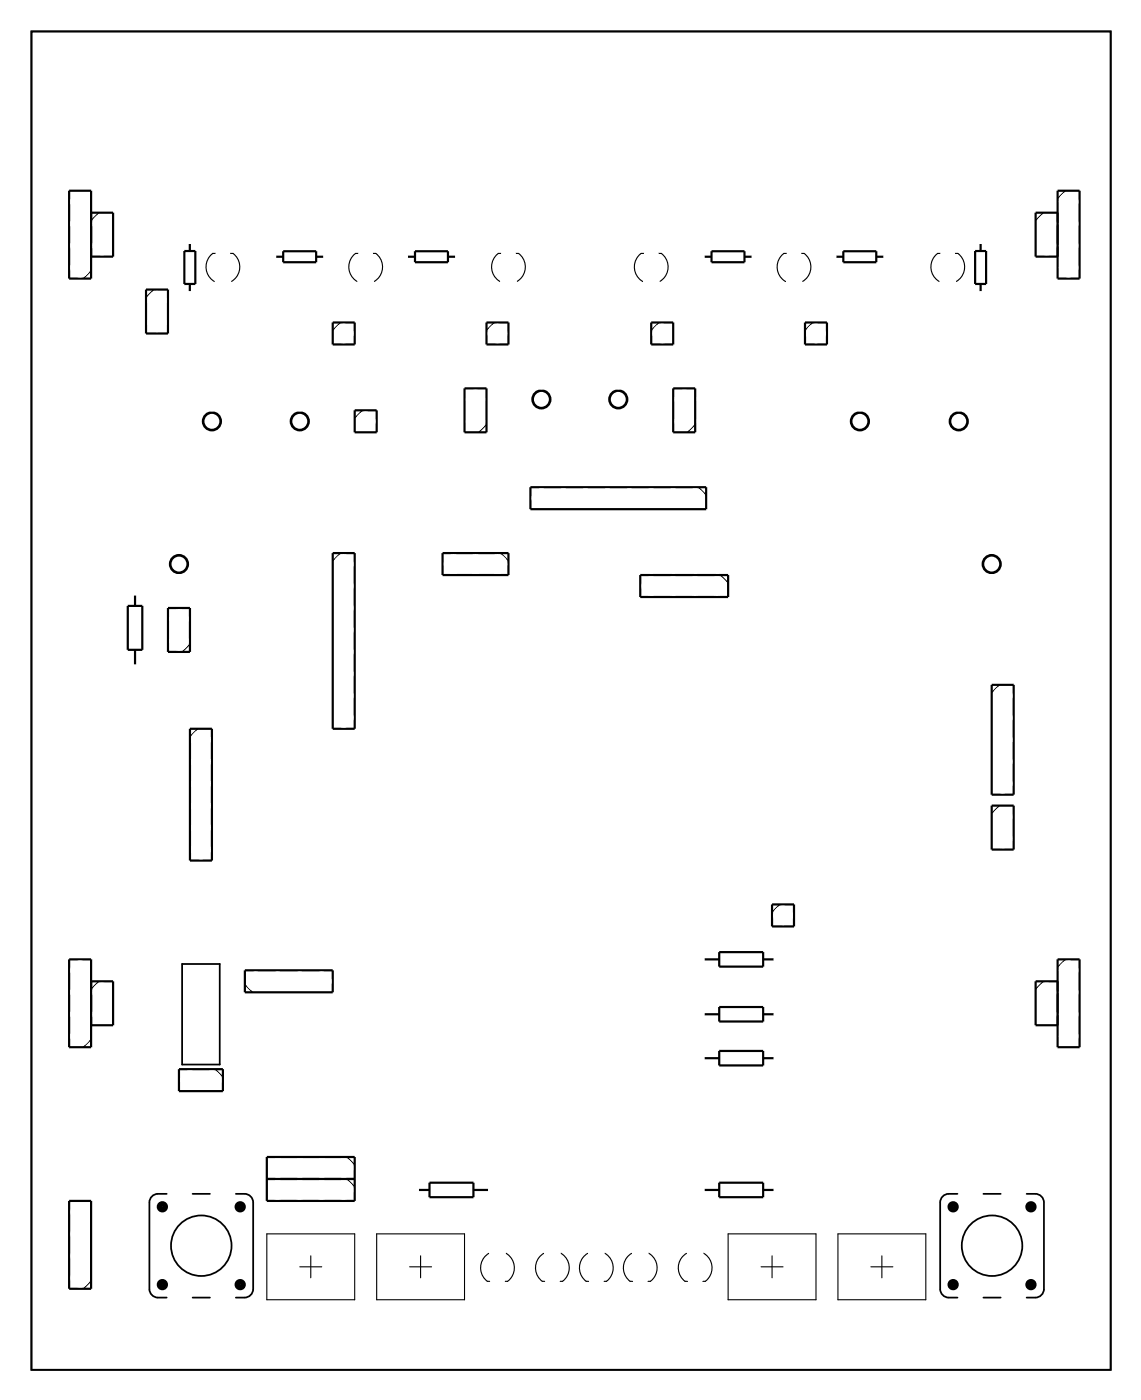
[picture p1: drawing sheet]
<svg xmlns="http://www.w3.org/2000/svg" width="132mm" height="162mm" viewBox="0 0 132 162" stroke-linecap="round" stroke-linejoin="round" font-family="sans-serif">
<g fill="none" stroke="#000" stroke-width=".2">
<path d="M3.6 3.6h124.8v154.8h-124.8zM21.1 111.5h4.3v11.6h-4.3zM19.3 138.1h-1a1 1 0 0 0-1 1v10a1 1 0 0 0 1 1h1M22.3 138.1h2M27.3 138.1h1a1 1 0 0 1 1 1v10a1 1 0 0 1-1 1h-1M110.7 138.1h-1a1 1 0 0 0-1 1v10a1 1 0 0 0 1 1h1M113.7 138.1h2M118.7 138.1h1a1 1 0 0 1 1 1v10a1 1 0 0 1-1 1h-1M22.3 150.1h2M113.7 150.1h2"/>
<circle cx="23.3" cy="144.1" r="3.5"/>
<circle cx="114.7" cy="144.1" r="3.5"/>
</g>
<path d="M3.6 3.6v154.8h124.8v-154.8zM3.6 3.6h124.8v154.8h-124.8z" fill="#000"/>
<g fill="none" stroke="#000" stroke-width=".25">
<path d="M8 22.1h2.5v10.1h-2.5zM10.5 24.6h2.6v5.1h-2.6M16.9 33.5h2.5v5.1h-2.5zM21.3 29h1.3v3.8h-1.3zM22 28.1v.9M22 32.8v1M31.8 29.7h.9M32.7 29.1h3.9v1.2h-3.9zM36.6 29.7h.9M38.5 37.3h2.5v2.5h-2.5zM47 29.7h1M48 29.1h3.8v1.2h-3.8z"/>
<path d="M51.8 29.7h1M56.3 37.3h2.5v2.5h-2.5zM75.3 37.3h2.5v2.5h-2.5zM81.3 29.7h1M82.3 29.1h3.8v1.2h-3.8zM86.1 29.7h1M93.1 37.3h2.5v2.5h-2.5zM96.6 29.7h.9M97.5 29.1h3.8v1.2h-3.8zM101.3 29.7h1M112.8 29h1.2v3.8h-1.2zM113.4 28.1v.9"/>
<path d="M113.4 32.8v1M122.3 24.6h-2.5v5.1h2.5M122.3 22.1h2.5v10.1h-2.5zM41 47.5h2.6v2.5h-2.6zM53.7 44.9h2.6v5.1h-2.6zM61.3 56.4h20.4v2.5h-20.4zM77.8 44.9h2.6v5.1h-2.6zM14.8 70.1h1.7v5.1h-1.7zM15.6 68.7v1.4M15.6 75.2v1.8M19.4 70.3h2.6v5.1h-2.6zM38.5 64h2.5v20.3h-2.5z"/>
<path d="M51.2 64h7.6v2.5h-7.6zM74 66.5h10.2v2.6h-10.2zM114.7 79.2h2.5v12.7h-2.5zM22 84.3h2.5v15.2h-2.5zM114.7 93.2h2.5v5.1h-2.5zM8 111h2.5v10.1h-2.5zM10.5 113.5h2.6v5.1h-2.6M28.3 112.2h10.2v2.6h-10.2zM81.3 111h1.9M81.3 117.3h1.9M83.2 110.1h5v1.7h-5zM83.2 116.5h5v1.6h-5z"/>
<path d="M88.2 111h1.4M88.2 117.3h1.4M89.3 104.6h2.5v2.6h-2.5zM122.3 113.5h-2.5v5.1h2.5M122.3 111h2.5v10.1h-2.5zM8 138.9h2.5v10.2h-2.5zM20.7 123.7h5.1v2.5h-5.1zM30.9 136.4h10.1M30.9 133.8h10.1v5.1h-10.1zM48.3 137.6h1.4M49.7 136.8h5v1.7h-5zM54.7 137.6h1.9"/>
<path d="M81.3 122.4h1.9M81.3 137.6h1.9M83.2 121.6h5v1.6h-5zM83.2 136.8h5v1.7h-5zM88.2 122.4h1.4M88.2 137.6h1.4"/>
</g>
<g fill="none" stroke="#000" stroke-width=".13">
<path d="M10.5 31.3l-.9 .9M11.4 24.6l-.9 .9M17.8 33.5l-.9 .9M24.9 29.3a.97 .97 0 0 0-.9 .9 1.95 1.95 0 0 0 .8 2.4M26.6 29.3h.4a1.95 1.95 0 0 1-.2 3.2M39.4 37.3l-.9 .9M41.1 29.3h.3M41.1 29.3a1.95 1.95 0 0 0 .2 3.3M43.1 29.3h.4a1.95 1.95 0 0 1-.2 3.2M57.1 37.3l-.8 .9M57.9 29.3a.97 .97 0 0 0-.9 .9 1.95 1.95 0 0 0 .8 2.4M59.6 29.3h.4a1.95 1.95 0 0 1-.2 3.2"/>
<path d="M74.5 29.3a.97 .97 0 0 0-1 .9 1.95 1.95 0 0 0 .8 2.4M76.2 29.3h.3a1.95 1.95 0 0 1-.2 3.2M76.2 37.3l-.9 .9M90.6 29.3h.4M90.6 29.3a1.95 1.95 0 0 0 .2 3.3M92.7 29.3h.3a1.95 1.95 0 0 1-.2 3.2M94 37.3l-.9 .9M108.7 29.3a.97 .97 0 0 0-.9 .9 1.95 1.95 0 0 0 .8 2.4M110.4 29.3h.4a1.95 1.95 0 0 1-.2 3.2M120.6 24.6l-.8 .9M123.2 22.1l-.9 .8M41.9 47.5l-.9 .8"/>
<path d="M56.3 49.1l-.9 .9M80.4 49.1l-.9 .9M80.8 56.4l.9 .8M22 74.5l-.9 .9M39.4 64l-.9 .9M57.9 64l.9 .9M83.3 66.5l.9 .9M115.6 79.2l-.9 .9M22.9 84.3l-.9 .9M115.6 93.2l-.9 .9M11.4 113.5l-.9 .9M28.3 113.9l.9 .9"/>
<path d="M90.2 104.6l-.9 .9M120.6 113.5l-.8 .9M123.2 111l-.9 .8M10.5 120.2l-.9 .9M24.9 123.7l.9 .8M40.1 136.4l.9 .8M40.1 133.8l.9 .9M10.5 148.2l-.9 .9M30.9 142.7h10.1v7.6h-10.1zM34.7 146.5h2.5M35.9 145.3v2.5M43.6 142.7h10.1v7.6h-10.1z"/>
<path d="M47.4 146.5h2.5M48.6 145.3v2.5M56.5 145a1.95 1.95 0 0 0-.2 3.2h.4M58.4 148.2h.3M58.5 144.9a1.95 1.95 0 0 1 .2 3.3M62.9 145a1.95 1.95 0 0 0-.2 3.2h.3M64.8 144.9a1.95 1.95 0 0 1 .2 3.3h-.3M68 145a1.95 1.95 0 0 0-.2 3.2h.3M69.8 148.2h.3M69.9 144.9a1.95 1.95 0 0 1 .2 3.3M73 145a1.95 1.95 0 0 0-.1 3.2h.3M75 144.9a1.95 1.95 0 0 1 .2 3.3h-.3"/>
<path d="M79.4 145a1.95 1.95 0 0 0-.2 3.2h.3M81.2 148.2h.4M81.4 144.9a1.95 1.95 0 0 1 .2 3.3M84.2 142.7h10.2v7.6h-10.2zM88 146.5h2.5M89.3 145.3v2.5M96.9 142.7h10.2v7.6h-10.2zM100.7 146.5h2.5M102 145.3v2.5"/>
</g>
<g fill="none" stroke="#000" stroke-width=".3">
<circle cx="24.5" cy="48.7" r="1.02"/>
<circle cx="34.7" cy="48.7" r="1.02"/>
<circle cx="62.6" cy="46.2" r="1.02"/>
<circle cx="71.5" cy="46.2" r="1.02"/>
<circle cx="99.4" cy="48.7" r="1.02"/>
<circle cx="110.9" cy="48.7" r="1.02"/>
<circle cx="20.7" cy="65.2" r="1.02"/>
<circle cx="114.7" cy="65.2" r="1.02"/>
</g>
<g fill="none" stroke="#000" stroke-width=".7" stroke-linecap="butt">
<circle cx="18.8" cy="139.6" r=".3"/>
<circle cx="27.8" cy="139.6" r=".3"/>
<circle cx="110.2" cy="139.6" r=".3"/>
<circle cx="119.2" cy="139.6" r=".3"/>
<circle cx="18.8" cy="148.6" r=".3"/>
<circle cx="27.8" cy="148.6" r=".3"/>
<circle cx="110.2" cy="148.6" r=".3"/>
<circle cx="119.2" cy="148.6" r=".3"/>
</g>
<circle cx="100.7" cy="88.1" r=".74" fill="#fff"/>
<circle cx="100.7" cy="88.1" r=".74" fill="none" stroke="#fff" stroke-width=".76" stroke-linecap="butt"/>
<circle cx="100.7" cy="90.6" r=".74" fill="#fff"/>
<circle cx="100.7" cy="90.6" r=".74" fill="none" stroke="#fff" stroke-width=".76" stroke-linecap="butt"/>
<circle cx="18.2" cy="108.4" r="1.6" fill="#fff"/>
<circle cx="18.2" cy="108.4" r="1.6" fill="none" stroke="#fff" stroke-width=".25"/>
<circle cx="18.2" cy="103.3" r="1.6" fill="#fff"/>
<circle cx="18.2" cy="103.3" r="1.6" fill="none" stroke="#fff" stroke-width=".25"/>
<circle cx="123.6" cy="102.1" r="1.6" fill="#fff"/>
<circle cx="123.6" cy="102.1" r="1.6" fill="none" stroke="#fff" stroke-width=".25"/>
<circle cx="123.6" cy="107.2" r="1.6" fill="#fff"/>
<circle cx="123.6" cy="107.2" r="1.6" fill="none" stroke="#fff" stroke-width=".25"/>
<circle cx="123.6" cy="124.9" r="1.6" fill="#fff"/>
<circle cx="123.6" cy="124.9" r="1.6" fill="none" stroke="#fff" stroke-width=".25"/>
<circle cx="123.6" cy="130" r="1.6" fill="#fff"/>
<circle cx="123.6" cy="130" r="1.6" fill="none" stroke="#fff" stroke-width=".25"/>
<circle cx="93.1" cy="10.6" r=".74" fill="#fff"/>
<circle cx="93.1" cy="10.6" r=".74" fill="none" stroke="#fff" stroke-width=".76" stroke-linecap="butt"/>
<circle cx="90.5" cy="10.6" r=".74" fill="#fff"/>
<circle cx="90.5" cy="10.6" r=".74" fill="none" stroke="#fff" stroke-width=".76" stroke-linecap="butt"/>
<circle cx="88" cy="10.6" r=".74" fill="#fff"/>
<circle cx="88" cy="10.6" r=".74" fill="none" stroke="#fff" stroke-width=".76" stroke-linecap="butt"/>
<circle cx="85.5" cy="10.6" r=".74" fill="#fff"/>
<circle cx="85.5" cy="10.6" r=".74" fill="none" stroke="#fff" stroke-width=".76" stroke-linecap="butt"/>
<circle cx="93.1" cy="13.2" r=".74" fill="#fff"/>
<circle cx="93.1" cy="13.2" r=".74" fill="none" stroke="#fff" stroke-width=".76" stroke-linecap="butt"/>
<circle cx="90.5" cy="13.2" r=".74" fill="#fff"/>
<circle cx="90.5" cy="13.2" r=".74" fill="none" stroke="#fff" stroke-width=".76" stroke-linecap="butt"/>
<circle cx="88" cy="13.2" r=".74" fill="#fff"/>
<circle cx="88" cy="13.2" r=".74" fill="none" stroke="#fff" stroke-width=".76" stroke-linecap="butt"/>
<circle cx="85.5" cy="13.2" r=".74" fill="#fff"/>
<circle cx="85.5" cy="13.2" r=".74" fill="none" stroke="#fff" stroke-width=".76" stroke-linecap="butt"/>
<circle cx="90.5" cy="105.9" r=".74" fill="#fff"/>
<circle cx="90.5" cy="105.9" r=".74" fill="none" stroke="#fff" stroke-width=".76" stroke-linecap="butt"/>
<circle cx="90.5" cy="105.9" r=".74" fill="#fff"/>
<circle cx="90.5" cy="105.9" r=".74" fill="none" stroke="#fff" stroke-width=".76" stroke-linecap="butt"/>
<circle cx="57.5" cy="65.2" r=".74" fill="#fff"/>
<circle cx="57.5" cy="65.2" r=".74" fill="none" stroke="#fff" stroke-width=".76" stroke-linecap="butt"/>
<circle cx="55" cy="65.2" r=".74" fill="#fff"/>
<circle cx="55" cy="65.2" r=".74" fill="none" stroke="#fff" stroke-width=".76" stroke-linecap="butt"/>
<circle cx="52.4" cy="65.2" r=".74" fill="#fff"/>
<circle cx="52.4" cy="65.2" r=".74" fill="none" stroke="#fff" stroke-width=".76" stroke-linecap="butt"/>
<circle cx="57.5" cy="65.2" r=".74" fill="#fff"/>
<circle cx="57.5" cy="65.2" r=".74" fill="none" stroke="#fff" stroke-width=".76" stroke-linecap="butt"/>
<circle cx="55" cy="65.2" r=".74" fill="#fff"/>
<circle cx="55" cy="65.2" r=".74" fill="none" stroke="#fff" stroke-width=".76" stroke-linecap="butt"/>
<circle cx="52.4" cy="65.2" r=".74" fill="#fff"/>
<circle cx="52.4" cy="65.2" r=".74" fill="none" stroke="#fff" stroke-width=".76" stroke-linecap="butt"/>
<circle cx="8" cy="10.6" r="1.6" fill="#fff"/>
<circle cx="8" cy="10.6" r="1.6" fill="none" stroke="#fff" stroke-width=".25"/>
<circle cx="124.8" cy="10.6" r="1.6" fill="#fff"/>
<circle cx="124.8" cy="10.6" r="1.6" fill="none" stroke="#fff" stroke-width=".25"/>
<circle cx="124.8" cy="154.1" r="1.6" fill="#fff"/>
<circle cx="124.8" cy="154.1" r="1.6" fill="none" stroke="#fff" stroke-width=".25"/>
<circle cx="8" cy="154.1" r="1.6" fill="#fff"/>
<circle cx="8" cy="154.1" r="1.6" fill="none" stroke="#fff" stroke-width=".25"/>
<circle cx="74" cy="13.2" r=".74" fill="#fff"/>
<circle cx="74" cy="13.2" r=".74" fill="none" stroke="#fff" stroke-width=".76" stroke-linecap="butt"/>
<circle cx="71.5" cy="13.2" r=".74" fill="#fff"/>
<circle cx="71.5" cy="13.2" r=".74" fill="none" stroke="#fff" stroke-width=".76" stroke-linecap="butt"/>
<circle cx="69" cy="13.2" r=".74" fill="#fff"/>
<circle cx="69" cy="13.2" r=".74" fill="none" stroke="#fff" stroke-width=".76" stroke-linecap="butt"/>
<circle cx="66.4" cy="13.2" r=".74" fill="#fff"/>
<circle cx="66.4" cy="13.2" r=".74" fill="none" stroke="#fff" stroke-width=".76" stroke-linecap="butt"/>
<circle cx="63.9" cy="13.2" r=".74" fill="#fff"/>
<circle cx="63.9" cy="13.2" r=".74" fill="none" stroke="#fff" stroke-width=".76" stroke-linecap="butt"/>
<circle cx="61.3" cy="13.2" r=".74" fill="#fff"/>
<circle cx="61.3" cy="13.2" r=".74" fill="none" stroke="#fff" stroke-width=".76" stroke-linecap="butt"/>
<circle cx="58.8" cy="13.2" r=".74" fill="#fff"/>
<circle cx="58.8" cy="13.2" r=".74" fill="none" stroke="#fff" stroke-width=".76" stroke-linecap="butt"/>
<circle cx="66.4" cy="15.7" r=".74" fill="#fff"/>
<circle cx="66.4" cy="15.7" r=".74" fill="none" stroke="#fff" stroke-width=".76" stroke-linecap="butt"/>
<circle cx="63.9" cy="15.7" r=".74" fill="#fff"/>
<circle cx="63.9" cy="15.7" r=".74" fill="none" stroke="#fff" stroke-width=".76" stroke-linecap="butt"/>
<circle cx="61.3" cy="15.7" r=".74" fill="#fff"/>
<circle cx="61.3" cy="15.7" r=".74" fill="none" stroke="#fff" stroke-width=".76" stroke-linecap="butt"/>
<circle cx="58.8" cy="15.7" r=".74" fill="#fff"/>
<circle cx="58.8" cy="15.7" r=".74" fill="none" stroke="#fff" stroke-width=".76" stroke-linecap="butt"/>
<circle cx="24.5" cy="124.9" r=".74" fill="#fff"/>
<circle cx="24.5" cy="124.9" r=".74" fill="none" stroke="#fff" stroke-width=".76" stroke-linecap="butt"/>
<circle cx="22" cy="124.9" r=".74" fill="#fff"/>
<circle cx="22" cy="124.9" r=".74" fill="none" stroke="#fff" stroke-width=".76" stroke-linecap="butt"/>
<circle cx="100.7" cy="104.6" r=".74" fill="#fff"/>
<circle cx="100.7" cy="104.6" r=".74" fill="none" stroke="#fff" stroke-width=".76" stroke-linecap="butt"/>
<circle cx="98.2" cy="104.6" r=".74" fill="#fff"/>
<circle cx="98.2" cy="104.6" r=".74" fill="none" stroke="#fff" stroke-width=".76" stroke-linecap="butt"/>
<circle cx="39.7" cy="137.6" r=".74" fill="#fff"/>
<circle cx="39.7" cy="137.6" r=".74" fill="none" stroke="#fff" stroke-width=".76" stroke-linecap="butt"/>
<circle cx="37.2" cy="137.6" r=".74" fill="#fff"/>
<circle cx="37.2" cy="137.6" r=".74" fill="none" stroke="#fff" stroke-width=".76" stroke-linecap="butt"/>
<circle cx="34.7" cy="137.6" r=".74" fill="#fff"/>
<circle cx="34.7" cy="137.6" r=".74" fill="none" stroke="#fff" stroke-width=".76" stroke-linecap="butt"/>
<circle cx="32.1" cy="137.6" r=".74" fill="#fff"/>
<circle cx="32.1" cy="137.6" r=".74" fill="none" stroke="#fff" stroke-width=".76" stroke-linecap="butt"/>
<circle cx="23.2" cy="85.6" r=".74" fill="#fff"/>
<circle cx="23.2" cy="85.6" r=".74" fill="none" stroke="#fff" stroke-width=".76" stroke-linecap="butt"/>
<circle cx="23.2" cy="88.1" r=".74" fill="#fff"/>
<circle cx="23.2" cy="88.1" r=".74" fill="none" stroke="#fff" stroke-width=".76" stroke-linecap="butt"/>
<circle cx="23.2" cy="90.6" r=".74" fill="#fff"/>
<circle cx="23.2" cy="90.6" r=".74" fill="none" stroke="#fff" stroke-width=".76" stroke-linecap="butt"/>
<circle cx="23.2" cy="93.2" r=".74" fill="#fff"/>
<circle cx="23.2" cy="93.2" r=".74" fill="none" stroke="#fff" stroke-width=".76" stroke-linecap="butt"/>
<circle cx="23.2" cy="95.7" r=".74" fill="#fff"/>
<circle cx="23.2" cy="95.7" r=".74" fill="none" stroke="#fff" stroke-width=".76" stroke-linecap="butt"/>
<circle cx="23.2" cy="98.3" r=".74" fill="#fff"/>
<circle cx="23.2" cy="98.3" r=".74" fill="none" stroke="#fff" stroke-width=".76" stroke-linecap="butt"/>
<circle cx="23.2" cy="85.6" r=".74" fill="#fff"/>
<circle cx="23.2" cy="85.6" r=".74" fill="none" stroke="#fff" stroke-width=".76" stroke-linecap="butt"/>
<circle cx="23.2" cy="88.1" r=".74" fill="#fff"/>
<circle cx="23.2" cy="88.1" r=".74" fill="none" stroke="#fff" stroke-width=".76" stroke-linecap="butt"/>
<circle cx="23.2" cy="90.6" r=".74" fill="#fff"/>
<circle cx="23.2" cy="90.6" r=".74" fill="none" stroke="#fff" stroke-width=".76" stroke-linecap="butt"/>
<circle cx="23.2" cy="93.2" r=".74" fill="#fff"/>
<circle cx="23.2" cy="93.2" r=".74" fill="none" stroke="#fff" stroke-width=".76" stroke-linecap="butt"/>
<circle cx="23.2" cy="95.7" r=".74" fill="#fff"/>
<circle cx="23.2" cy="95.7" r=".74" fill="none" stroke="#fff" stroke-width=".76" stroke-linecap="butt"/>
<circle cx="23.2" cy="98.3" r=".74" fill="#fff"/>
<circle cx="23.2" cy="98.3" r=".74" fill="none" stroke="#fff" stroke-width=".76" stroke-linecap="butt"/>
<circle cx="9.3" cy="147.8" r=".74" fill="#fff"/>
<circle cx="9.3" cy="147.8" r=".74" fill="none" stroke="#fff" stroke-width=".76" stroke-linecap="butt"/>
<circle cx="9.3" cy="145.3" r=".74" fill="#fff"/>
<circle cx="9.3" cy="145.3" r=".74" fill="none" stroke="#fff" stroke-width=".76" stroke-linecap="butt"/>
<circle cx="9.3" cy="142.7" r=".74" fill="#fff"/>
<circle cx="9.3" cy="142.7" r=".74" fill="none" stroke="#fff" stroke-width=".76" stroke-linecap="butt"/>
<circle cx="9.3" cy="140.2" r=".74" fill="#fff"/>
<circle cx="9.3" cy="140.2" r=".74" fill="none" stroke="#fff" stroke-width=".76" stroke-linecap="butt"/>
<circle cx="39.7" cy="135.1" r=".74" fill="#fff"/>
<circle cx="39.7" cy="135.1" r=".74" fill="none" stroke="#fff" stroke-width=".76" stroke-linecap="butt"/>
<circle cx="37.2" cy="135.1" r=".74" fill="#fff"/>
<circle cx="37.2" cy="135.1" r=".74" fill="none" stroke="#fff" stroke-width=".76" stroke-linecap="butt"/>
<circle cx="34.7" cy="135.1" r=".74" fill="#fff"/>
<circle cx="34.7" cy="135.1" r=".74" fill="none" stroke="#fff" stroke-width=".76" stroke-linecap="butt"/>
<circle cx="32.1" cy="135.1" r=".74" fill="#fff"/>
<circle cx="32.1" cy="135.1" r=".74" fill="none" stroke="#fff" stroke-width=".76" stroke-linecap="butt"/>
<circle cx="15.6" cy="93.2" r=".74" fill="#fff"/>
<circle cx="15.6" cy="93.2" r=".74" fill="none" stroke="#fff" stroke-width=".76" stroke-linecap="butt"/>
<circle cx="15.6" cy="93.2" r=".74" fill="#fff"/>
<circle cx="15.6" cy="93.2" r=".74" fill="none" stroke="#fff" stroke-width=".76" stroke-linecap="butt"/>
<circle cx="15.6" cy="86.8" r=".74" fill="#fff"/>
<circle cx="15.6" cy="86.8" r=".74" fill="none" stroke="#fff" stroke-width=".76" stroke-linecap="butt"/>
<circle cx="15.6" cy="86.8" r=".74" fill="#fff"/>
<circle cx="15.6" cy="86.8" r=".74" fill="none" stroke="#fff" stroke-width=".76" stroke-linecap="butt"/>
<circle cx="55" cy="48.7" r=".74" fill="#fff"/>
<circle cx="55" cy="48.7" r=".74" fill="none" stroke="#fff" stroke-width=".76" stroke-linecap="butt"/>
<circle cx="55" cy="46.2" r=".74" fill="#fff"/>
<circle cx="55" cy="46.2" r=".74" fill="none" stroke="#fff" stroke-width=".76" stroke-linecap="butt"/>
<circle cx="79.1" cy="48.7" r=".74" fill="#fff"/>
<circle cx="79.1" cy="48.7" r=".74" fill="none" stroke="#fff" stroke-width=".76" stroke-linecap="butt"/>
<circle cx="79.1" cy="46.2" r=".74" fill="#fff"/>
<circle cx="79.1" cy="46.2" r=".74" fill="none" stroke="#fff" stroke-width=".76" stroke-linecap="butt"/>
<circle cx="39.7" cy="38.6" r=".74" fill="#fff"/>
<circle cx="39.7" cy="38.6" r=".74" fill="none" stroke="#fff" stroke-width=".76" stroke-linecap="butt"/>
<circle cx="39.7" cy="38.6" r=".74" fill="#fff"/>
<circle cx="39.7" cy="38.6" r=".74" fill="none" stroke="#fff" stroke-width=".76" stroke-linecap="butt"/>
<circle cx="42.3" cy="48.7" r=".74" fill="#fff"/>
<circle cx="42.3" cy="48.7" r=".74" fill="none" stroke="#fff" stroke-width=".76" stroke-linecap="butt"/>
<circle cx="42.3" cy="48.7" r=".74" fill="#fff"/>
<circle cx="42.3" cy="48.7" r=".74" fill="none" stroke="#fff" stroke-width=".76" stroke-linecap="butt"/>
<circle cx="57.5" cy="38.6" r=".74" fill="#fff"/>
<circle cx="57.5" cy="38.6" r=".74" fill="none" stroke="#fff" stroke-width=".76" stroke-linecap="butt"/>
<circle cx="57.5" cy="38.6" r=".74" fill="#fff"/>
<circle cx="57.5" cy="38.6" r=".74" fill="none" stroke="#fff" stroke-width=".76" stroke-linecap="butt"/>
<circle cx="76.6" cy="38.6" r=".74" fill="#fff"/>
<circle cx="76.6" cy="38.6" r=".74" fill="none" stroke="#fff" stroke-width=".76" stroke-linecap="butt"/>
<circle cx="76.6" cy="38.6" r=".74" fill="#fff"/>
<circle cx="76.6" cy="38.6" r=".74" fill="none" stroke="#fff" stroke-width=".76" stroke-linecap="butt"/>
<circle cx="94.4" cy="38.6" r=".74" fill="#fff"/>
<circle cx="94.4" cy="38.6" r=".74" fill="none" stroke="#fff" stroke-width=".76" stroke-linecap="butt"/>
<circle cx="94.4" cy="38.6" r=".74" fill="#fff"/>
<circle cx="94.4" cy="38.6" r=".74" fill="none" stroke="#fff" stroke-width=".76" stroke-linecap="butt"/>
<circle cx="91.8" cy="48.7" r=".74" fill="#fff"/>
<circle cx="91.8" cy="48.7" r=".74" fill="none" stroke="#fff" stroke-width=".76" stroke-linecap="butt"/>
<circle cx="91.8" cy="48.7" r=".74" fill="#fff"/>
<circle cx="91.8" cy="48.7" r=".74" fill="none" stroke="#fff" stroke-width=".76" stroke-linecap="butt"/>
<circle cx="100.7" cy="70.3" r=".74" fill="#fff"/>
<circle cx="100.7" cy="70.3" r=".74" fill="none" stroke="#fff" stroke-width=".76" stroke-linecap="butt"/>
<circle cx="100.7" cy="72.9" r=".74" fill="#fff"/>
<circle cx="100.7" cy="72.9" r=".74" fill="none" stroke="#fff" stroke-width=".76" stroke-linecap="butt"/>
<circle cx="100.7" cy="75.4" r=".74" fill="#fff"/>
<circle cx="100.7" cy="75.4" r=".74" fill="none" stroke="#fff" stroke-width=".76" stroke-linecap="butt"/>
<circle cx="100.7" cy="77.9" r=".74" fill="#fff"/>
<circle cx="100.7" cy="77.9" r=".74" fill="none" stroke="#fff" stroke-width=".76" stroke-linecap="butt"/>
<circle cx="100.7" cy="80.5" r=".74" fill="#fff"/>
<circle cx="100.7" cy="80.5" r=".74" fill="none" stroke="#fff" stroke-width=".76" stroke-linecap="butt"/>
<circle cx="100.7" cy="83" r=".74" fill="#fff"/>
<circle cx="100.7" cy="83" r=".74" fill="none" stroke="#fff" stroke-width=".76" stroke-linecap="butt"/>
<circle cx="100.7" cy="70.3" r=".74" fill="#fff"/>
<circle cx="100.7" cy="70.3" r=".74" fill="none" stroke="#fff" stroke-width=".76" stroke-linecap="butt"/>
<circle cx="100.7" cy="72.9" r=".74" fill="#fff"/>
<circle cx="100.7" cy="72.9" r=".74" fill="none" stroke="#fff" stroke-width=".76" stroke-linecap="butt"/>
<circle cx="100.7" cy="75.4" r=".74" fill="#fff"/>
<circle cx="100.7" cy="75.4" r=".74" fill="none" stroke="#fff" stroke-width=".76" stroke-linecap="butt"/>
<circle cx="100.7" cy="77.9" r=".74" fill="#fff"/>
<circle cx="100.7" cy="77.9" r=".74" fill="none" stroke="#fff" stroke-width=".76" stroke-linecap="butt"/>
<circle cx="100.7" cy="80.5" r=".74" fill="#fff"/>
<circle cx="100.7" cy="80.5" r=".74" fill="none" stroke="#fff" stroke-width=".76" stroke-linecap="butt"/>
<circle cx="100.7" cy="83" r=".74" fill="#fff"/>
<circle cx="100.7" cy="83" r=".74" fill="none" stroke="#fff" stroke-width=".76" stroke-linecap="butt"/>
<circle cx="39.7" cy="65.2" r=".74" fill="#fff"/>
<circle cx="39.7" cy="65.2" r=".74" fill="none" stroke="#fff" stroke-width=".76" stroke-linecap="butt"/>
<circle cx="39.7" cy="67.8" r=".74" fill="#fff"/>
<circle cx="39.7" cy="67.8" r=".74" fill="none" stroke="#fff" stroke-width=".76" stroke-linecap="butt"/>
<circle cx="39.7" cy="70.3" r=".74" fill="#fff"/>
<circle cx="39.7" cy="70.3" r=".74" fill="none" stroke="#fff" stroke-width=".76" stroke-linecap="butt"/>
<circle cx="39.7" cy="72.9" r=".74" fill="#fff"/>
<circle cx="39.7" cy="72.9" r=".74" fill="none" stroke="#fff" stroke-width=".76" stroke-linecap="butt"/>
<circle cx="39.7" cy="75.4" r=".74" fill="#fff"/>
<circle cx="39.7" cy="75.4" r=".74" fill="none" stroke="#fff" stroke-width=".76" stroke-linecap="butt"/>
<circle cx="39.7" cy="77.9" r=".74" fill="#fff"/>
<circle cx="39.7" cy="77.9" r=".74" fill="none" stroke="#fff" stroke-width=".76" stroke-linecap="butt"/>
<circle cx="39.7" cy="80.5" r=".74" fill="#fff"/>
<circle cx="39.7" cy="80.5" r=".74" fill="none" stroke="#fff" stroke-width=".76" stroke-linecap="butt"/>
<circle cx="39.7" cy="83" r=".74" fill="#fff"/>
<circle cx="39.7" cy="83" r=".74" fill="none" stroke="#fff" stroke-width=".76" stroke-linecap="butt"/>
<circle cx="39.7" cy="65.2" r=".74" fill="#fff"/>
<circle cx="39.7" cy="65.2" r=".74" fill="none" stroke="#fff" stroke-width=".76" stroke-linecap="butt"/>
<circle cx="39.7" cy="67.8" r=".74" fill="#fff"/>
<circle cx="39.7" cy="67.8" r=".74" fill="none" stroke="#fff" stroke-width=".76" stroke-linecap="butt"/>
<circle cx="39.7" cy="70.3" r=".74" fill="#fff"/>
<circle cx="39.7" cy="70.3" r=".74" fill="none" stroke="#fff" stroke-width=".76" stroke-linecap="butt"/>
<circle cx="39.7" cy="72.9" r=".74" fill="#fff"/>
<circle cx="39.7" cy="72.9" r=".74" fill="none" stroke="#fff" stroke-width=".76" stroke-linecap="butt"/>
<circle cx="39.7" cy="75.4" r=".74" fill="#fff"/>
<circle cx="39.7" cy="75.4" r=".74" fill="none" stroke="#fff" stroke-width=".76" stroke-linecap="butt"/>
<circle cx="39.7" cy="77.9" r=".74" fill="#fff"/>
<circle cx="39.7" cy="77.9" r=".74" fill="none" stroke="#fff" stroke-width=".76" stroke-linecap="butt"/>
<circle cx="39.7" cy="80.5" r=".74" fill="#fff"/>
<circle cx="39.7" cy="80.5" r=".74" fill="none" stroke="#fff" stroke-width=".76" stroke-linecap="butt"/>
<circle cx="39.7" cy="83" r=".74" fill="#fff"/>
<circle cx="39.7" cy="83" r=".74" fill="none" stroke="#fff" stroke-width=".76" stroke-linecap="butt"/>
<circle cx="80.4" cy="57.6" r=".74" fill="#fff"/>
<circle cx="80.4" cy="57.6" r=".74" fill="none" stroke="#fff" stroke-width=".76" stroke-linecap="butt"/>
<circle cx="77.8" cy="57.6" r=".74" fill="#fff"/>
<circle cx="77.8" cy="57.6" r=".74" fill="none" stroke="#fff" stroke-width=".76" stroke-linecap="butt"/>
<circle cx="75.3" cy="57.6" r=".74" fill="#fff"/>
<circle cx="75.3" cy="57.6" r=".74" fill="none" stroke="#fff" stroke-width=".76" stroke-linecap="butt"/>
<circle cx="72.8" cy="57.6" r=".74" fill="#fff"/>
<circle cx="72.8" cy="57.6" r=".74" fill="none" stroke="#fff" stroke-width=".76" stroke-linecap="butt"/>
<circle cx="70.2" cy="57.6" r=".74" fill="#fff"/>
<circle cx="70.2" cy="57.6" r=".74" fill="none" stroke="#fff" stroke-width=".76" stroke-linecap="butt"/>
<circle cx="67.7" cy="57.6" r=".74" fill="#fff"/>
<circle cx="67.7" cy="57.6" r=".74" fill="none" stroke="#fff" stroke-width=".76" stroke-linecap="butt"/>
<circle cx="65.1" cy="57.6" r=".74" fill="#fff"/>
<circle cx="65.1" cy="57.6" r=".74" fill="none" stroke="#fff" stroke-width=".76" stroke-linecap="butt"/>
<circle cx="62.6" cy="57.6" r=".74" fill="#fff"/>
<circle cx="62.6" cy="57.6" r=".74" fill="none" stroke="#fff" stroke-width=".76" stroke-linecap="butt"/>
<circle cx="80.4" cy="57.6" r=".74" fill="#fff"/>
<circle cx="80.4" cy="57.6" r=".74" fill="none" stroke="#fff" stroke-width=".76" stroke-linecap="butt"/>
<circle cx="77.8" cy="57.6" r=".74" fill="#fff"/>
<circle cx="77.8" cy="57.6" r=".74" fill="none" stroke="#fff" stroke-width=".76" stroke-linecap="butt"/>
<circle cx="75.3" cy="57.6" r=".74" fill="#fff"/>
<circle cx="75.3" cy="57.6" r=".74" fill="none" stroke="#fff" stroke-width=".76" stroke-linecap="butt"/>
<circle cx="72.8" cy="57.6" r=".74" fill="#fff"/>
<circle cx="72.8" cy="57.6" r=".74" fill="none" stroke="#fff" stroke-width=".76" stroke-linecap="butt"/>
<circle cx="70.2" cy="57.6" r=".74" fill="#fff"/>
<circle cx="70.2" cy="57.6" r=".74" fill="none" stroke="#fff" stroke-width=".76" stroke-linecap="butt"/>
<circle cx="67.7" cy="57.6" r=".74" fill="#fff"/>
<circle cx="67.7" cy="57.6" r=".74" fill="none" stroke="#fff" stroke-width=".76" stroke-linecap="butt"/>
<circle cx="65.1" cy="57.6" r=".74" fill="#fff"/>
<circle cx="65.1" cy="57.6" r=".74" fill="none" stroke="#fff" stroke-width=".76" stroke-linecap="butt"/>
<circle cx="62.6" cy="57.6" r=".74" fill="#fff"/>
<circle cx="62.6" cy="57.6" r=".74" fill="none" stroke="#fff" stroke-width=".76" stroke-linecap="butt"/>
<circle cx="115.9" cy="80.5" r=".74" fill="#fff"/>
<circle cx="115.9" cy="80.5" r=".74" fill="none" stroke="#fff" stroke-width=".76" stroke-linecap="butt"/>
<circle cx="115.9" cy="83" r=".74" fill="#fff"/>
<circle cx="115.9" cy="83" r=".74" fill="none" stroke="#fff" stroke-width=".76" stroke-linecap="butt"/>
<circle cx="115.9" cy="85.6" r=".74" fill="#fff"/>
<circle cx="115.9" cy="85.6" r=".74" fill="none" stroke="#fff" stroke-width=".76" stroke-linecap="butt"/>
<circle cx="115.9" cy="88.1" r=".74" fill="#fff"/>
<circle cx="115.9" cy="88.1" r=".74" fill="none" stroke="#fff" stroke-width=".76" stroke-linecap="butt"/>
<circle cx="115.9" cy="90.6" r=".74" fill="#fff"/>
<circle cx="115.9" cy="90.6" r=".74" fill="none" stroke="#fff" stroke-width=".76" stroke-linecap="butt"/>
<circle cx="115.9" cy="80.5" r=".74" fill="#fff"/>
<circle cx="115.9" cy="80.5" r=".74" fill="none" stroke="#fff" stroke-width=".76" stroke-linecap="butt"/>
<circle cx="115.9" cy="83" r=".74" fill="#fff"/>
<circle cx="115.9" cy="83" r=".74" fill="none" stroke="#fff" stroke-width=".76" stroke-linecap="butt"/>
<circle cx="115.9" cy="85.6" r=".74" fill="#fff"/>
<circle cx="115.9" cy="85.6" r=".74" fill="none" stroke="#fff" stroke-width=".76" stroke-linecap="butt"/>
<circle cx="115.9" cy="88.1" r=".74" fill="#fff"/>
<circle cx="115.9" cy="88.1" r=".74" fill="none" stroke="#fff" stroke-width=".76" stroke-linecap="butt"/>
<circle cx="115.9" cy="90.6" r=".74" fill="#fff"/>
<circle cx="115.9" cy="90.6" r=".74" fill="none" stroke="#fff" stroke-width=".76" stroke-linecap="butt"/>
<circle cx="105.8" cy="71.6" r=".7" fill="#fff"/>
<circle cx="105.8" cy="71.6" r=".7" fill="none" stroke="#fff" stroke-width=".76" stroke-linecap="butt"/>
<circle cx="105.8" cy="55.1" r=".7" fill="#fff"/>
<circle cx="105.8" cy="55.1" r=".7" fill="none" stroke="#fff" stroke-width=".76" stroke-linecap="butt"/>
<circle cx="82.9" cy="67.8" r=".74" fill="#fff"/>
<circle cx="82.9" cy="67.8" r=".74" fill="none" stroke="#fff" stroke-width=".76" stroke-linecap="butt"/>
<circle cx="80.4" cy="67.8" r=".74" fill="#fff"/>
<circle cx="80.4" cy="67.8" r=".74" fill="none" stroke="#fff" stroke-width=".76" stroke-linecap="butt"/>
<circle cx="77.8" cy="67.8" r=".74" fill="#fff"/>
<circle cx="77.8" cy="67.8" r=".74" fill="none" stroke="#fff" stroke-width=".76" stroke-linecap="butt"/>
<circle cx="75.3" cy="67.8" r=".74" fill="#fff"/>
<circle cx="75.3" cy="67.8" r=".74" fill="none" stroke="#fff" stroke-width=".76" stroke-linecap="butt"/>
<circle cx="115.9" cy="94.5" r=".74" fill="#fff"/>
<circle cx="115.9" cy="94.5" r=".74" fill="none" stroke="#fff" stroke-width=".76" stroke-linecap="butt"/>
<circle cx="115.9" cy="97" r=".74" fill="#fff"/>
<circle cx="115.9" cy="97" r=".74" fill="none" stroke="#fff" stroke-width=".76" stroke-linecap="butt"/>
<circle cx="29.6" cy="46.2" r=".7" fill="#fff"/>
<circle cx="29.6" cy="46.2" r=".7" fill="none" stroke="#fff" stroke-width=".76" stroke-linecap="butt"/>
<circle cx="29.6" cy="38.6" r=".7" fill="#fff"/>
<circle cx="29.6" cy="38.6" r=".7" fill="none" stroke="#fff" stroke-width=".76" stroke-linecap="butt"/>
<circle cx="104.5" cy="46.2" r=".7" fill="#fff"/>
<circle cx="104.5" cy="46.2" r=".7" fill="none" stroke="#fff" stroke-width=".76" stroke-linecap="butt"/>
<circle cx="104.5" cy="38.6" r=".7" fill="#fff"/>
<circle cx="104.5" cy="38.6" r=".7" fill="none" stroke="#fff" stroke-width=".76" stroke-linecap="butt"/>
<circle cx="9.3" cy="31" r=".74" fill="#fff"/>
<circle cx="9.3" cy="31" r=".74" fill="none" stroke="#fff" stroke-width=".76" stroke-linecap="butt"/>
<circle cx="9.3" cy="28.4" r=".74" fill="#fff"/>
<circle cx="9.3" cy="28.4" r=".74" fill="none" stroke="#fff" stroke-width=".76" stroke-linecap="butt"/>
<circle cx="9.3" cy="25.9" r=".74" fill="#fff"/>
<circle cx="9.3" cy="25.9" r=".74" fill="none" stroke="#fff" stroke-width=".76" stroke-linecap="butt"/>
<circle cx="9.3" cy="23.3" r=".74" fill="#fff"/>
<circle cx="9.3" cy="23.3" r=".74" fill="none" stroke="#fff" stroke-width=".76" stroke-linecap="butt"/>
<circle cx="9.3" cy="31" r=".74" fill="#fff"/>
<circle cx="9.3" cy="31" r=".74" fill="none" stroke="#fff" stroke-width=".76" stroke-linecap="butt"/>
<circle cx="9.3" cy="28.4" r=".74" fill="#fff"/>
<circle cx="9.3" cy="28.4" r=".74" fill="none" stroke="#fff" stroke-width=".76" stroke-linecap="butt"/>
<circle cx="9.3" cy="25.9" r=".74" fill="#fff"/>
<circle cx="9.3" cy="25.9" r=".74" fill="none" stroke="#fff" stroke-width=".76" stroke-linecap="butt"/>
<circle cx="9.3" cy="23.3" r=".74" fill="#fff"/>
<circle cx="9.3" cy="23.3" r=".74" fill="none" stroke="#fff" stroke-width=".76" stroke-linecap="butt"/>
<circle cx="9.3" cy="119.9" r=".74" fill="#fff"/>
<circle cx="9.3" cy="119.9" r=".74" fill="none" stroke="#fff" stroke-width=".76" stroke-linecap="butt"/>
<circle cx="9.3" cy="117.3" r=".74" fill="#fff"/>
<circle cx="9.3" cy="117.3" r=".74" fill="none" stroke="#fff" stroke-width=".76" stroke-linecap="butt"/>
<circle cx="9.3" cy="114.8" r=".74" fill="#fff"/>
<circle cx="9.3" cy="114.8" r=".74" fill="none" stroke="#fff" stroke-width=".76" stroke-linecap="butt"/>
<circle cx="9.3" cy="112.2" r=".74" fill="#fff"/>
<circle cx="9.3" cy="112.2" r=".74" fill="none" stroke="#fff" stroke-width=".76" stroke-linecap="butt"/>
<circle cx="9.3" cy="119.9" r=".74" fill="#fff"/>
<circle cx="9.3" cy="119.9" r=".74" fill="none" stroke="#fff" stroke-width=".76" stroke-linecap="butt"/>
<circle cx="9.3" cy="117.3" r=".74" fill="#fff"/>
<circle cx="9.3" cy="117.3" r=".74" fill="none" stroke="#fff" stroke-width=".76" stroke-linecap="butt"/>
<circle cx="9.3" cy="114.8" r=".74" fill="#fff"/>
<circle cx="9.3" cy="114.8" r=".74" fill="none" stroke="#fff" stroke-width=".76" stroke-linecap="butt"/>
<circle cx="9.3" cy="112.2" r=".74" fill="#fff"/>
<circle cx="9.3" cy="112.2" r=".74" fill="none" stroke="#fff" stroke-width=".76" stroke-linecap="butt"/>
<circle cx="123.6" cy="112.2" r=".74" fill="#fff"/>
<circle cx="123.6" cy="112.2" r=".74" fill="none" stroke="#fff" stroke-width=".76" stroke-linecap="butt"/>
<circle cx="123.6" cy="114.8" r=".74" fill="#fff"/>
<circle cx="123.6" cy="114.8" r=".74" fill="none" stroke="#fff" stroke-width=".76" stroke-linecap="butt"/>
<circle cx="123.6" cy="117.3" r=".74" fill="#fff"/>
<circle cx="123.6" cy="117.3" r=".74" fill="none" stroke="#fff" stroke-width=".76" stroke-linecap="butt"/>
<circle cx="123.6" cy="119.9" r=".74" fill="#fff"/>
<circle cx="123.6" cy="119.9" r=".74" fill="none" stroke="#fff" stroke-width=".76" stroke-linecap="butt"/>
<circle cx="123.6" cy="112.2" r=".74" fill="#fff"/>
<circle cx="123.6" cy="112.2" r=".74" fill="none" stroke="#fff" stroke-width=".76" stroke-linecap="butt"/>
<circle cx="123.6" cy="114.8" r=".74" fill="#fff"/>
<circle cx="123.6" cy="114.8" r=".74" fill="none" stroke="#fff" stroke-width=".76" stroke-linecap="butt"/>
<circle cx="123.6" cy="117.3" r=".74" fill="#fff"/>
<circle cx="123.6" cy="117.3" r=".74" fill="none" stroke="#fff" stroke-width=".76" stroke-linecap="butt"/>
<circle cx="123.6" cy="119.9" r=".74" fill="#fff"/>
<circle cx="123.6" cy="119.9" r=".74" fill="none" stroke="#fff" stroke-width=".76" stroke-linecap="butt"/>
<circle cx="22" cy="130" r=".7" fill="#fff"/>
<circle cx="22" cy="130" r=".7" fill="none" stroke="#fff" stroke-width=".76" stroke-linecap="butt"/>
<circle cx="10.5" cy="130" r=".7" fill="#fff"/>
<circle cx="10.5" cy="130" r=".7" fill="none" stroke="#fff" stroke-width=".76" stroke-linecap="butt"/>
<circle cx="11.8" cy="114.8" r=".74" fill="#fff"/>
<circle cx="11.8" cy="114.8" r=".74" fill="none" stroke="#fff" stroke-width=".76" stroke-linecap="butt"/>
<circle cx="11.8" cy="117.3" r=".74" fill="#fff"/>
<circle cx="11.8" cy="117.3" r=".74" fill="none" stroke="#fff" stroke-width=".76" stroke-linecap="butt"/>
<circle cx="121" cy="114.8" r=".74" fill="#fff"/>
<circle cx="121" cy="114.8" r=".74" fill="none" stroke="#fff" stroke-width=".76" stroke-linecap="butt"/>
<circle cx="121" cy="117.3" r=".74" fill="#fff"/>
<circle cx="121" cy="117.3" r=".74" fill="none" stroke="#fff" stroke-width=".76" stroke-linecap="butt"/>
<circle cx="123.6" cy="23.3" r=".74" fill="#fff"/>
<circle cx="123.6" cy="23.3" r=".74" fill="none" stroke="#fff" stroke-width=".76" stroke-linecap="butt"/>
<circle cx="123.6" cy="25.9" r=".74" fill="#fff"/>
<circle cx="123.6" cy="25.9" r=".74" fill="none" stroke="#fff" stroke-width=".76" stroke-linecap="butt"/>
<circle cx="123.6" cy="28.4" r=".74" fill="#fff"/>
<circle cx="123.6" cy="28.4" r=".74" fill="none" stroke="#fff" stroke-width=".76" stroke-linecap="butt"/>
<circle cx="123.6" cy="31" r=".74" fill="#fff"/>
<circle cx="123.6" cy="31" r=".74" fill="none" stroke="#fff" stroke-width=".76" stroke-linecap="butt"/>
<circle cx="123.6" cy="23.3" r=".74" fill="#fff"/>
<circle cx="123.6" cy="23.3" r=".74" fill="none" stroke="#fff" stroke-width=".76" stroke-linecap="butt"/>
<circle cx="123.6" cy="25.9" r=".74" fill="#fff"/>
<circle cx="123.6" cy="25.9" r=".74" fill="none" stroke="#fff" stroke-width=".76" stroke-linecap="butt"/>
<circle cx="123.6" cy="28.4" r=".74" fill="#fff"/>
<circle cx="123.6" cy="28.4" r=".74" fill="none" stroke="#fff" stroke-width=".76" stroke-linecap="butt"/>
<circle cx="123.6" cy="31" r=".74" fill="#fff"/>
<circle cx="123.6" cy="31" r=".74" fill="none" stroke="#fff" stroke-width=".76" stroke-linecap="butt"/>
<circle cx="121" cy="25.9" r=".74" fill="#fff"/>
<circle cx="121" cy="25.9" r=".74" fill="none" stroke="#fff" stroke-width=".76" stroke-linecap="butt"/>
<circle cx="121" cy="28.4" r=".74" fill="#fff"/>
<circle cx="121" cy="28.4" r=".74" fill="none" stroke="#fff" stroke-width=".76" stroke-linecap="butt"/>
<circle cx="11.8" cy="25.9" r=".74" fill="#fff"/>
<circle cx="11.8" cy="25.9" r=".74" fill="none" stroke="#fff" stroke-width=".76" stroke-linecap="butt"/>
<circle cx="11.8" cy="28.4" r=".74" fill="#fff"/>
<circle cx="11.8" cy="28.4" r=".74" fill="none" stroke="#fff" stroke-width=".76" stroke-linecap="butt"/>
<circle cx="18.2" cy="34.8" r=".74" fill="#fff"/>
<circle cx="18.2" cy="34.8" r=".74" fill="none" stroke="#fff" stroke-width=".76" stroke-linecap="butt"/>
<circle cx="18.2" cy="37.3" r=".74" fill="#fff"/>
<circle cx="18.2" cy="37.3" r=".74" fill="none" stroke="#fff" stroke-width=".76" stroke-linecap="butt"/>
<path d="M88.6 35.3h1.4v1.4h-1.4z" fill="#fff"/>
<path d="M88.6 35.3h1.4v1.4h-1.4z" fill="none" stroke="#fff" stroke-width=".76" stroke-linecap="butt"/>
<circle cx="89.3" cy="36" r=".7" fill="#fff"/>
<circle cx="89.3" cy="36" r=".7" fill="none" stroke="#fff" stroke-width=".76" stroke-linecap="butt"/>
<circle cx="81.7" cy="36" r=".7" fill="#fff"/>
<circle cx="81.7" cy="36" r=".7" fill="none" stroke="#fff" stroke-width=".76" stroke-linecap="butt"/>
<circle cx="89.3" cy="38.6" r=".7" fill="#fff"/>
<circle cx="89.3" cy="38.6" r=".7" fill="none" stroke="#fff" stroke-width=".76" stroke-linecap="butt"/>
<circle cx="81.7" cy="38.6" r=".7" fill="#fff"/>
<circle cx="81.7" cy="38.6" r=".7" fill="none" stroke="#fff" stroke-width=".76" stroke-linecap="butt"/>
<circle cx="89.3" cy="41.1" r=".7" fill="#fff"/>
<circle cx="89.3" cy="41.1" r=".7" fill="none" stroke="#fff" stroke-width=".76" stroke-linecap="butt"/>
<circle cx="81.7" cy="41.1" r=".7" fill="#fff"/>
<circle cx="81.7" cy="41.1" r=".7" fill="none" stroke="#fff" stroke-width=".76" stroke-linecap="butt"/>
<circle cx="89.3" cy="43.7" r=".7" fill="#fff"/>
<circle cx="89.3" cy="43.7" r=".7" fill="none" stroke="#fff" stroke-width=".76" stroke-linecap="butt"/>
<circle cx="81.7" cy="43.7" r=".7" fill="#fff"/>
<circle cx="81.7" cy="43.7" r=".7" fill="none" stroke="#fff" stroke-width=".76" stroke-linecap="butt"/>
<circle cx="89.3" cy="46.2" r=".7" fill="#fff"/>
<circle cx="89.3" cy="46.2" r=".7" fill="none" stroke="#fff" stroke-width=".76" stroke-linecap="butt"/>
<circle cx="81.7" cy="46.2" r=".7" fill="#fff"/>
<circle cx="81.7" cy="46.2" r=".7" fill="none" stroke="#fff" stroke-width=".76" stroke-linecap="butt"/>
<circle cx="89.3" cy="48.7" r=".7" fill="#fff"/>
<circle cx="89.3" cy="48.7" r=".7" fill="none" stroke="#fff" stroke-width=".76" stroke-linecap="butt"/>
<circle cx="81.7" cy="48.7" r=".7" fill="#fff"/>
<circle cx="81.7" cy="48.7" r=".7" fill="none" stroke="#fff" stroke-width=".76" stroke-linecap="butt"/>
<circle cx="89.3" cy="51.3" r=".7" fill="#fff"/>
<circle cx="89.3" cy="51.3" r=".7" fill="none" stroke="#fff" stroke-width=".76" stroke-linecap="butt"/>
<circle cx="81.7" cy="51.3" r=".7" fill="#fff"/>
<circle cx="81.7" cy="51.3" r=".7" fill="none" stroke="#fff" stroke-width=".76" stroke-linecap="butt"/>
<circle cx="65.1" cy="48.7" r=".89" fill="#fff"/>
<circle cx="65.1" cy="48.7" r=".89" fill="none" stroke="#fff" stroke-width=".99" stroke-linecap="butt"/>
<path d="M59.2 47.8h1.8v1.8h-1.8z" fill="#fff"/>
<path d="M59.2 47.8h1.8v1.8h-1.8z" fill="none" stroke="#fff" stroke-width=".99" stroke-linecap="butt"/>
<circle cx="60.1" cy="48.7" r=".89" fill="#fff"/>
<circle cx="60.1" cy="48.7" r=".89" fill="none" stroke="#fff" stroke-width=".99" stroke-linecap="butt"/>
<circle cx="62.6" cy="43.7" r=".89" fill="#fff"/>
<circle cx="62.6" cy="43.7" r=".89" fill="none" stroke="#fff" stroke-width=".99" stroke-linecap="butt"/>
<circle cx="65.1" cy="48.7" r=".89" fill="#fff"/>
<circle cx="65.1" cy="48.7" r=".89" fill="none" stroke="#fff" stroke-width=".99" stroke-linecap="butt"/>
<path d="M59.2 47.8h1.8v1.8h-1.8z" fill="#fff"/>
<path d="M59.2 47.8h1.8v1.8h-1.8z" fill="none" stroke="#fff" stroke-width=".99" stroke-linecap="butt"/>
<circle cx="60.1" cy="48.7" r=".89" fill="#fff"/>
<circle cx="60.1" cy="48.7" r=".89" fill="none" stroke="#fff" stroke-width=".99" stroke-linecap="butt"/>
<circle cx="62.6" cy="43.7" r=".89" fill="#fff"/>
<circle cx="62.6" cy="43.7" r=".89" fill="none" stroke="#fff" stroke-width=".99" stroke-linecap="butt"/>
<circle cx="74" cy="48.7" r=".89" fill="#fff"/>
<circle cx="74" cy="48.7" r=".89" fill="none" stroke="#fff" stroke-width=".99" stroke-linecap="butt"/>
<path d="M68.1 47.8h1.7v1.8h-1.7z" fill="#fff"/>
<path d="M68.1 47.8h1.7v1.8h-1.7z" fill="none" stroke="#fff" stroke-width=".99" stroke-linecap="butt"/>
<circle cx="69" cy="48.7" r=".89" fill="#fff"/>
<circle cx="69" cy="48.7" r=".89" fill="none" stroke="#fff" stroke-width=".99" stroke-linecap="butt"/>
<circle cx="71.5" cy="43.7" r=".89" fill="#fff"/>
<circle cx="71.5" cy="43.7" r=".89" fill="none" stroke="#fff" stroke-width=".99" stroke-linecap="butt"/>
<circle cx="74" cy="48.7" r=".89" fill="#fff"/>
<circle cx="74" cy="48.7" r=".89" fill="none" stroke="#fff" stroke-width=".99" stroke-linecap="butt"/>
<path d="M68.1 47.8h1.7v1.8h-1.7z" fill="#fff"/>
<path d="M68.1 47.8h1.7v1.8h-1.7z" fill="none" stroke="#fff" stroke-width=".99" stroke-linecap="butt"/>
<circle cx="69" cy="48.7" r=".89" fill="#fff"/>
<circle cx="69" cy="48.7" r=".89" fill="none" stroke="#fff" stroke-width=".99" stroke-linecap="butt"/>
<circle cx="71.5" cy="43.7" r=".89" fill="#fff"/>
<circle cx="71.5" cy="43.7" r=".89" fill="none" stroke="#fff" stroke-width=".99" stroke-linecap="butt"/>
<circle cx="27" cy="51.3" r=".89" fill="#fff"/>
<circle cx="27" cy="51.3" r=".89" fill="none" stroke="#fff" stroke-width=".99" stroke-linecap="butt"/>
<path d="M21.1 50.4h1.8v1.8h-1.8z" fill="#fff"/>
<path d="M21.1 50.4h1.8v1.8h-1.8z" fill="none" stroke="#fff" stroke-width=".99" stroke-linecap="butt"/>
<circle cx="22" cy="51.3" r=".89" fill="#fff"/>
<circle cx="22" cy="51.3" r=".89" fill="none" stroke="#fff" stroke-width=".99" stroke-linecap="butt"/>
<circle cx="24.5" cy="46.2" r=".89" fill="#fff"/>
<circle cx="24.5" cy="46.2" r=".89" fill="none" stroke="#fff" stroke-width=".99" stroke-linecap="butt"/>
<circle cx="27" cy="51.3" r=".89" fill="#fff"/>
<circle cx="27" cy="51.3" r=".89" fill="none" stroke="#fff" stroke-width=".99" stroke-linecap="butt"/>
<path d="M21.1 50.4h1.8v1.8h-1.8z" fill="#fff"/>
<path d="M21.1 50.4h1.8v1.8h-1.8z" fill="none" stroke="#fff" stroke-width=".99" stroke-linecap="butt"/>
<circle cx="22" cy="51.3" r=".89" fill="#fff"/>
<circle cx="22" cy="51.3" r=".89" fill="none" stroke="#fff" stroke-width=".99" stroke-linecap="butt"/>
<circle cx="24.5" cy="46.2" r=".89" fill="#fff"/>
<circle cx="24.5" cy="46.2" r=".89" fill="none" stroke="#fff" stroke-width=".99" stroke-linecap="butt"/>
<circle cx="37.2" cy="51.3" r=".89" fill="#fff"/>
<circle cx="37.2" cy="51.3" r=".89" fill="none" stroke="#fff" stroke-width=".99" stroke-linecap="butt"/>
<path d="M31.2 50.4h1.8v1.8h-1.8z" fill="#fff"/>
<path d="M31.2 50.4h1.8v1.8h-1.8z" fill="none" stroke="#fff" stroke-width=".99" stroke-linecap="butt"/>
<circle cx="32.1" cy="51.3" r=".89" fill="#fff"/>
<circle cx="32.1" cy="51.3" r=".89" fill="none" stroke="#fff" stroke-width=".99" stroke-linecap="butt"/>
<circle cx="34.7" cy="46.2" r=".89" fill="#fff"/>
<circle cx="34.7" cy="46.2" r=".89" fill="none" stroke="#fff" stroke-width=".99" stroke-linecap="butt"/>
<circle cx="37.2" cy="51.3" r=".89" fill="#fff"/>
<circle cx="37.2" cy="51.3" r=".89" fill="none" stroke="#fff" stroke-width=".99" stroke-linecap="butt"/>
<path d="M31.2 50.4h1.8v1.8h-1.8z" fill="#fff"/>
<path d="M31.2 50.4h1.8v1.8h-1.8z" fill="none" stroke="#fff" stroke-width=".99" stroke-linecap="butt"/>
<circle cx="32.1" cy="51.3" r=".89" fill="#fff"/>
<circle cx="32.1" cy="51.3" r=".89" fill="none" stroke="#fff" stroke-width=".99" stroke-linecap="butt"/>
<circle cx="34.7" cy="46.2" r=".89" fill="#fff"/>
<circle cx="34.7" cy="46.2" r=".89" fill="none" stroke="#fff" stroke-width=".99" stroke-linecap="butt"/>
<circle cx="102" cy="51.3" r=".89" fill="#fff"/>
<circle cx="102" cy="51.3" r=".89" fill="none" stroke="#fff" stroke-width=".99" stroke-linecap="butt"/>
<path d="M96 50.4h1.8v1.8h-1.8z" fill="#fff"/>
<path d="M96 50.4h1.8v1.8h-1.8z" fill="none" stroke="#fff" stroke-width=".99" stroke-linecap="butt"/>
<circle cx="96.9" cy="51.3" r=".89" fill="#fff"/>
<circle cx="96.9" cy="51.3" r=".89" fill="none" stroke="#fff" stroke-width=".99" stroke-linecap="butt"/>
<circle cx="99.4" cy="46.2" r=".89" fill="#fff"/>
<circle cx="99.4" cy="46.2" r=".89" fill="none" stroke="#fff" stroke-width=".99" stroke-linecap="butt"/>
<circle cx="102" cy="51.3" r=".89" fill="#fff"/>
<circle cx="102" cy="51.3" r=".89" fill="none" stroke="#fff" stroke-width=".99" stroke-linecap="butt"/>
<path d="M96 50.4h1.8v1.8h-1.8z" fill="#fff"/>
<path d="M96 50.4h1.8v1.8h-1.8z" fill="none" stroke="#fff" stroke-width=".99" stroke-linecap="butt"/>
<circle cx="96.9" cy="51.3" r=".89" fill="#fff"/>
<circle cx="96.9" cy="51.3" r=".89" fill="none" stroke="#fff" stroke-width=".99" stroke-linecap="butt"/>
<circle cx="99.4" cy="46.2" r=".89" fill="#fff"/>
<circle cx="99.4" cy="46.2" r=".89" fill="none" stroke="#fff" stroke-width=".99" stroke-linecap="butt"/>
<circle cx="113.4" cy="51.3" r=".89" fill="#fff"/>
<circle cx="113.4" cy="51.3" r=".89" fill="none" stroke="#fff" stroke-width=".99" stroke-linecap="butt"/>
<path d="M107.4 50.4h1.8v1.8h-1.8z" fill="#fff"/>
<path d="M107.4 50.4h1.8v1.8h-1.8z" fill="none" stroke="#fff" stroke-width=".99" stroke-linecap="butt"/>
<circle cx="108.3" cy="51.3" r=".89" fill="#fff"/>
<circle cx="108.3" cy="51.3" r=".89" fill="none" stroke="#fff" stroke-width=".99" stroke-linecap="butt"/>
<circle cx="110.9" cy="46.2" r=".89" fill="#fff"/>
<circle cx="110.9" cy="46.2" r=".89" fill="none" stroke="#fff" stroke-width=".99" stroke-linecap="butt"/>
<circle cx="113.4" cy="51.3" r=".89" fill="#fff"/>
<circle cx="113.4" cy="51.3" r=".89" fill="none" stroke="#fff" stroke-width=".99" stroke-linecap="butt"/>
<path d="M107.4 50.4h1.8v1.8h-1.8z" fill="#fff"/>
<path d="M107.4 50.4h1.8v1.8h-1.8z" fill="none" stroke="#fff" stroke-width=".99" stroke-linecap="butt"/>
<circle cx="108.3" cy="51.3" r=".89" fill="#fff"/>
<circle cx="108.3" cy="51.3" r=".89" fill="none" stroke="#fff" stroke-width=".99" stroke-linecap="butt"/>
<circle cx="110.9" cy="46.2" r=".89" fill="#fff"/>
<circle cx="110.9" cy="46.2" r=".89" fill="none" stroke="#fff" stroke-width=".99" stroke-linecap="butt"/>
<circle cx="74" cy="55.1" r=".7" fill="#fff"/>
<circle cx="74" cy="55.1" r=".7" fill="none" stroke="#fff" stroke-width=".76" stroke-linecap="butt"/>
<circle cx="93.1" cy="55.1" r=".7" fill="#fff"/>
<circle cx="93.1" cy="55.1" r=".7" fill="none" stroke="#fff" stroke-width=".76" stroke-linecap="butt"/>
<circle cx="42.3" cy="51.3" r=".7" fill="#fff"/>
<circle cx="42.3" cy="51.3" r=".7" fill="none" stroke="#fff" stroke-width=".76" stroke-linecap="butt"/>
<circle cx="42.3" cy="36" r=".7" fill="#fff"/>
<circle cx="42.3" cy="36" r=".7" fill="none" stroke="#fff" stroke-width=".76" stroke-linecap="butt"/>
<circle cx="93.1" cy="51.3" r=".7" fill="#fff"/>
<circle cx="93.1" cy="51.3" r=".7" fill="none" stroke="#fff" stroke-width=".76" stroke-linecap="butt"/>
<circle cx="93.1" cy="36" r=".7" fill="#fff"/>
<circle cx="93.1" cy="36" r=".7" fill="none" stroke="#fff" stroke-width=".76" stroke-linecap="butt"/>
<circle cx="25.8" cy="32.2" r=".6" fill="#fff"/>
<circle cx="25.8" cy="32.2" r=".6" fill="none" stroke="#fff" stroke-width=".65" stroke-linecap="butt"/>
<path d="M25.2 31.6h1.2v1.2h-1.2z" fill="#fff"/>
<path d="M25.2 31.6h1.2v1.2h-1.2z" fill="none" stroke="#fff" stroke-width=".65" stroke-linecap="butt"/>
<circle cx="25.8" cy="29.7" r=".6" fill="#fff"/>
<circle cx="25.8" cy="29.7" r=".6" fill="none" stroke="#fff" stroke-width=".65" stroke-linecap="butt"/>
<circle cx="25.8" cy="32.2" r=".6" fill="#fff"/>
<circle cx="25.8" cy="32.2" r=".6" fill="none" stroke="#fff" stroke-width=".65" stroke-linecap="butt"/>
<path d="M25.2 31.6h1.2v1.2h-1.2z" fill="#fff"/>
<path d="M25.2 31.6h1.2v1.2h-1.2z" fill="none" stroke="#fff" stroke-width=".65" stroke-linecap="butt"/>
<circle cx="25.8" cy="29.7" r=".6" fill="#fff"/>
<circle cx="25.8" cy="29.7" r=".6" fill="none" stroke="#fff" stroke-width=".65" stroke-linecap="butt"/>
<circle cx="42.3" cy="32.2" r=".6" fill="#fff"/>
<circle cx="42.3" cy="32.2" r=".6" fill="none" stroke="#fff" stroke-width=".65" stroke-linecap="butt"/>
<path d="M41.7 31.6h1.2v1.2h-1.2z" fill="#fff"/>
<path d="M41.7 31.6h1.2v1.2h-1.2z" fill="none" stroke="#fff" stroke-width=".65" stroke-linecap="butt"/>
<circle cx="42.3" cy="29.7" r=".6" fill="#fff"/>
<circle cx="42.3" cy="29.7" r=".6" fill="none" stroke="#fff" stroke-width=".65" stroke-linecap="butt"/>
<circle cx="42.3" cy="32.2" r=".6" fill="#fff"/>
<circle cx="42.3" cy="32.2" r=".6" fill="none" stroke="#fff" stroke-width=".65" stroke-linecap="butt"/>
<path d="M41.7 31.6h1.2v1.2h-1.2z" fill="#fff"/>
<path d="M41.7 31.6h1.2v1.2h-1.2z" fill="none" stroke="#fff" stroke-width=".65" stroke-linecap="butt"/>
<circle cx="42.3" cy="29.7" r=".6" fill="#fff"/>
<circle cx="42.3" cy="29.7" r=".6" fill="none" stroke="#fff" stroke-width=".65" stroke-linecap="butt"/>
<circle cx="58.8" cy="32.2" r=".6" fill="#fff"/>
<circle cx="58.8" cy="32.2" r=".6" fill="none" stroke="#fff" stroke-width=".65" stroke-linecap="butt"/>
<path d="M58.2 31.6h1.2v1.2h-1.2z" fill="#fff"/>
<path d="M58.2 31.6h1.2v1.2h-1.2z" fill="none" stroke="#fff" stroke-width=".65" stroke-linecap="butt"/>
<circle cx="58.8" cy="29.7" r=".6" fill="#fff"/>
<circle cx="58.8" cy="29.7" r=".6" fill="none" stroke="#fff" stroke-width=".65" stroke-linecap="butt"/>
<circle cx="58.8" cy="32.2" r=".6" fill="#fff"/>
<circle cx="58.8" cy="32.2" r=".6" fill="none" stroke="#fff" stroke-width=".65" stroke-linecap="butt"/>
<path d="M58.2 31.6h1.2v1.2h-1.2z" fill="#fff"/>
<path d="M58.2 31.6h1.2v1.2h-1.2z" fill="none" stroke="#fff" stroke-width=".65" stroke-linecap="butt"/>
<circle cx="58.8" cy="29.7" r=".6" fill="#fff"/>
<circle cx="58.8" cy="29.7" r=".6" fill="none" stroke="#fff" stroke-width=".65" stroke-linecap="butt"/>
<circle cx="75.3" cy="32.2" r=".6" fill="#fff"/>
<circle cx="75.3" cy="32.2" r=".6" fill="none" stroke="#fff" stroke-width=".65" stroke-linecap="butt"/>
<path d="M74.7 31.6h1.2v1.2h-1.2z" fill="#fff"/>
<path d="M74.7 31.6h1.2v1.2h-1.2z" fill="none" stroke="#fff" stroke-width=".65" stroke-linecap="butt"/>
<circle cx="75.3" cy="29.7" r=".6" fill="#fff"/>
<circle cx="75.3" cy="29.7" r=".6" fill="none" stroke="#fff" stroke-width=".65" stroke-linecap="butt"/>
<circle cx="75.3" cy="32.2" r=".6" fill="#fff"/>
<circle cx="75.3" cy="32.2" r=".6" fill="none" stroke="#fff" stroke-width=".65" stroke-linecap="butt"/>
<path d="M74.7 31.6h1.2v1.2h-1.2z" fill="#fff"/>
<path d="M74.7 31.6h1.2v1.2h-1.2z" fill="none" stroke="#fff" stroke-width=".65" stroke-linecap="butt"/>
<circle cx="75.3" cy="29.7" r=".6" fill="#fff"/>
<circle cx="75.3" cy="29.7" r=".6" fill="none" stroke="#fff" stroke-width=".65" stroke-linecap="butt"/>
<circle cx="91.8" cy="32.2" r=".6" fill="#fff"/>
<circle cx="91.8" cy="32.2" r=".6" fill="none" stroke="#fff" stroke-width=".65" stroke-linecap="butt"/>
<path d="M91.2 31.6h1.2v1.2h-1.2z" fill="#fff"/>
<path d="M91.2 31.6h1.2v1.2h-1.2z" fill="none" stroke="#fff" stroke-width=".65" stroke-linecap="butt"/>
<circle cx="91.8" cy="29.7" r=".6" fill="#fff"/>
<circle cx="91.8" cy="29.7" r=".6" fill="none" stroke="#fff" stroke-width=".65" stroke-linecap="butt"/>
<circle cx="91.8" cy="32.2" r=".6" fill="#fff"/>
<circle cx="91.8" cy="32.2" r=".6" fill="none" stroke="#fff" stroke-width=".65" stroke-linecap="butt"/>
<path d="M91.2 31.6h1.2v1.2h-1.2z" fill="#fff"/>
<path d="M91.2 31.6h1.2v1.2h-1.2z" fill="none" stroke="#fff" stroke-width=".65" stroke-linecap="butt"/>
<circle cx="91.8" cy="29.7" r=".6" fill="#fff"/>
<circle cx="91.8" cy="29.7" r=".6" fill="none" stroke="#fff" stroke-width=".65" stroke-linecap="butt"/>
<circle cx="109.6" cy="32.2" r=".6" fill="#fff"/>
<circle cx="109.6" cy="32.2" r=".6" fill="none" stroke="#fff" stroke-width=".65" stroke-linecap="butt"/>
<path d="M109 31.6h1.2v1.2h-1.2z" fill="#fff"/>
<path d="M109 31.6h1.2v1.2h-1.2z" fill="none" stroke="#fff" stroke-width=".65" stroke-linecap="butt"/>
<circle cx="109.6" cy="29.7" r=".6" fill="#fff"/>
<circle cx="109.6" cy="29.7" r=".6" fill="none" stroke="#fff" stroke-width=".65" stroke-linecap="butt"/>
<circle cx="109.6" cy="32.2" r=".6" fill="#fff"/>
<circle cx="109.6" cy="32.2" r=".6" fill="none" stroke="#fff" stroke-width=".65" stroke-linecap="butt"/>
<path d="M109 31.6h1.2v1.2h-1.2z" fill="#fff"/>
<path d="M109 31.6h1.2v1.2h-1.2z" fill="none" stroke="#fff" stroke-width=".65" stroke-linecap="butt"/>
<circle cx="109.6" cy="29.7" r=".6" fill="#fff"/>
<circle cx="109.6" cy="29.7" r=".6" fill="none" stroke="#fff" stroke-width=".65" stroke-linecap="butt"/>
<circle cx="46.1" cy="29.7" r=".7" fill="#fff"/>
<circle cx="46.1" cy="29.7" r=".7" fill="none" stroke="#fff" stroke-width=".76" stroke-linecap="butt"/>
<circle cx="53.7" cy="29.7" r=".7" fill="#fff"/>
<circle cx="53.7" cy="29.7" r=".7" fill="none" stroke="#fff" stroke-width=".76" stroke-linecap="butt"/>
<circle cx="46.1" cy="29.7" r=".7" fill="#fff"/>
<circle cx="46.1" cy="29.7" r=".7" fill="none" stroke="#fff" stroke-width=".76" stroke-linecap="butt"/>
<circle cx="53.7" cy="29.7" r=".7" fill="#fff"/>
<circle cx="53.7" cy="29.7" r=".7" fill="none" stroke="#fff" stroke-width=".76" stroke-linecap="butt"/>
<circle cx="30.9" cy="29.7" r=".7" fill="#fff"/>
<circle cx="30.9" cy="29.7" r=".7" fill="none" stroke="#fff" stroke-width=".76" stroke-linecap="butt"/>
<circle cx="38.5" cy="29.7" r=".7" fill="#fff"/>
<circle cx="38.5" cy="29.7" r=".7" fill="none" stroke="#fff" stroke-width=".76" stroke-linecap="butt"/>
<circle cx="30.9" cy="29.7" r=".7" fill="#fff"/>
<circle cx="30.9" cy="29.7" r=".7" fill="none" stroke="#fff" stroke-width=".76" stroke-linecap="butt"/>
<circle cx="38.5" cy="29.7" r=".7" fill="#fff"/>
<circle cx="38.5" cy="29.7" r=".7" fill="none" stroke="#fff" stroke-width=".76" stroke-linecap="butt"/>
<circle cx="22" cy="27.1" r=".7" fill="#fff"/>
<circle cx="22" cy="27.1" r=".7" fill="none" stroke="#fff" stroke-width=".76" stroke-linecap="butt"/>
<circle cx="22" cy="34.8" r=".7" fill="#fff"/>
<circle cx="22" cy="34.8" r=".7" fill="none" stroke="#fff" stroke-width=".76" stroke-linecap="butt"/>
<circle cx="22" cy="27.1" r=".7" fill="#fff"/>
<circle cx="22" cy="27.1" r=".7" fill="none" stroke="#fff" stroke-width=".76" stroke-linecap="butt"/>
<circle cx="22" cy="34.8" r=".7" fill="#fff"/>
<circle cx="22" cy="34.8" r=".7" fill="none" stroke="#fff" stroke-width=".76" stroke-linecap="butt"/>
<circle cx="113.4" cy="27.1" r=".7" fill="#fff"/>
<circle cx="113.4" cy="27.1" r=".7" fill="none" stroke="#fff" stroke-width=".76" stroke-linecap="butt"/>
<circle cx="113.4" cy="34.8" r=".7" fill="#fff"/>
<circle cx="113.4" cy="34.8" r=".7" fill="none" stroke="#fff" stroke-width=".76" stroke-linecap="butt"/>
<circle cx="113.4" cy="27.1" r=".7" fill="#fff"/>
<circle cx="113.4" cy="27.1" r=".7" fill="none" stroke="#fff" stroke-width=".76" stroke-linecap="butt"/>
<circle cx="113.4" cy="34.8" r=".7" fill="#fff"/>
<circle cx="113.4" cy="34.8" r=".7" fill="none" stroke="#fff" stroke-width=".76" stroke-linecap="butt"/>
<circle cx="80.4" cy="29.7" r=".7" fill="#fff"/>
<circle cx="80.4" cy="29.7" r=".7" fill="none" stroke="#fff" stroke-width=".76" stroke-linecap="butt"/>
<circle cx="88" cy="29.7" r=".7" fill="#fff"/>
<circle cx="88" cy="29.7" r=".7" fill="none" stroke="#fff" stroke-width=".76" stroke-linecap="butt"/>
<circle cx="80.4" cy="29.7" r=".7" fill="#fff"/>
<circle cx="80.4" cy="29.7" r=".7" fill="none" stroke="#fff" stroke-width=".76" stroke-linecap="butt"/>
<circle cx="88" cy="29.7" r=".7" fill="#fff"/>
<circle cx="88" cy="29.7" r=".7" fill="none" stroke="#fff" stroke-width=".76" stroke-linecap="butt"/>
<circle cx="95.6" cy="29.7" r=".7" fill="#fff"/>
<circle cx="95.6" cy="29.7" r=".7" fill="none" stroke="#fff" stroke-width=".76" stroke-linecap="butt"/>
<circle cx="103.2" cy="29.7" r=".7" fill="#fff"/>
<circle cx="103.2" cy="29.7" r=".7" fill="none" stroke="#fff" stroke-width=".76" stroke-linecap="butt"/>
<circle cx="95.6" cy="29.7" r=".7" fill="#fff"/>
<circle cx="95.6" cy="29.7" r=".7" fill="none" stroke="#fff" stroke-width=".76" stroke-linecap="butt"/>
<circle cx="103.2" cy="29.7" r=".7" fill="#fff"/>
<circle cx="103.2" cy="29.7" r=".7" fill="none" stroke="#fff" stroke-width=".76" stroke-linecap="butt"/>
<path d="M28.8 107.7h1.5v1.5h-1.5z" fill="#fff"/>
<path d="M28.8 107.7h1.5v1.5h-1.5z" fill="none" stroke="#fff" stroke-width=".76" stroke-linecap="butt"/>
<circle cx="29.6" cy="108.4" r=".76" fill="#fff"/>
<circle cx="29.6" cy="108.4" r=".76" fill="none" stroke="#fff" stroke-width=".76" stroke-linecap="butt"/>
<circle cx="29.6" cy="103.3" r=".76" fill="#fff"/>
<circle cx="29.6" cy="103.3" r=".76" fill="none" stroke="#fff" stroke-width=".76" stroke-linecap="butt"/>
<path d="M111.4 101.3h1.5v1.5h-1.5z" fill="#fff"/>
<path d="M111.4 101.3h1.5v1.5h-1.5z" fill="none" stroke="#fff" stroke-width=".76" stroke-linecap="butt"/>
<circle cx="112.1" cy="102.1" r=".76" fill="#fff"/>
<circle cx="112.1" cy="102.1" r=".76" fill="none" stroke="#fff" stroke-width=".76" stroke-linecap="butt"/>
<circle cx="112.1" cy="107.2" r=".76" fill="#fff"/>
<circle cx="112.1" cy="107.2" r=".76" fill="none" stroke="#fff" stroke-width=".76" stroke-linecap="butt"/>
<path d="M111.4 124.2h1.5v1.5h-1.5z" fill="#fff"/>
<path d="M111.4 124.2h1.5v1.5h-1.5z" fill="none" stroke="#fff" stroke-width=".76" stroke-linecap="butt"/>
<circle cx="112.1" cy="124.9" r=".76" fill="#fff"/>
<circle cx="112.1" cy="124.9" r=".76" fill="none" stroke="#fff" stroke-width=".76" stroke-linecap="butt"/>
<circle cx="112.1" cy="130" r=".76" fill="#fff"/>
<circle cx="112.1" cy="130" r=".76" fill="none" stroke="#fff" stroke-width=".76" stroke-linecap="butt"/>
<circle cx="44.8" cy="80.5" r=".71" fill="#fff"/>
<circle cx="44.8" cy="80.5" r=".71" fill="none" stroke="#fff" stroke-width=".69" stroke-linecap="butt"/>
<circle cx="44.8" cy="121.1" r=".71" fill="#fff"/>
<circle cx="44.8" cy="121.1" r=".71" fill="none" stroke="#fff" stroke-width=".69" stroke-linecap="butt"/>
<circle cx="44.8" cy="77.9" r=".71" fill="#fff"/>
<circle cx="44.8" cy="77.9" r=".71" fill="none" stroke="#fff" stroke-width=".69" stroke-linecap="butt"/>
<circle cx="44.8" cy="75.4" r=".71" fill="#fff"/>
<circle cx="44.8" cy="75.4" r=".71" fill="none" stroke="#fff" stroke-width=".69" stroke-linecap="butt"/>
<circle cx="44.8" cy="72.9" r=".71" fill="#fff"/>
<circle cx="44.8" cy="72.9" r=".71" fill="none" stroke="#fff" stroke-width=".69" stroke-linecap="butt"/>
<circle cx="44.8" cy="70.3" r=".71" fill="#fff"/>
<circle cx="44.8" cy="70.3" r=".71" fill="none" stroke="#fff" stroke-width=".69" stroke-linecap="butt"/>
<circle cx="80.4" cy="62.7" r=".71" fill="#fff"/>
<circle cx="80.4" cy="62.7" r=".71" fill="none" stroke="#fff" stroke-width=".69" stroke-linecap="butt"/>
<circle cx="44.8" cy="67.8" r=".71" fill="#fff"/>
<circle cx="44.8" cy="67.8" r=".71" fill="none" stroke="#fff" stroke-width=".69" stroke-linecap="butt"/>
<circle cx="44.8" cy="65.2" r=".71" fill="#fff"/>
<circle cx="44.8" cy="65.2" r=".71" fill="none" stroke="#fff" stroke-width=".69" stroke-linecap="butt"/>
<circle cx="93.1" cy="120.1" r=".71" fill="#fff"/>
<circle cx="93.1" cy="120.1" r=".71" fill="none" stroke="#fff" stroke-width=".69" stroke-linecap="butt"/>
<circle cx="44.8" cy="105.9" r=".71" fill="#fff"/>
<circle cx="44.8" cy="105.9" r=".71" fill="none" stroke="#fff" stroke-width=".69" stroke-linecap="butt"/>
<circle cx="44.8" cy="103.3" r=".71" fill="#fff"/>
<circle cx="44.8" cy="103.3" r=".71" fill="none" stroke="#fff" stroke-width=".69" stroke-linecap="butt"/>
<circle cx="44.8" cy="100.8" r=".71" fill="#fff"/>
<circle cx="44.8" cy="100.8" r=".71" fill="none" stroke="#fff" stroke-width=".69" stroke-linecap="butt"/>
<circle cx="44.8" cy="98.3" r=".71" fill="#fff"/>
<circle cx="44.8" cy="98.3" r=".71" fill="none" stroke="#fff" stroke-width=".69" stroke-linecap="butt"/>
<circle cx="60.1" cy="62.7" r=".71" fill="#fff"/>
<circle cx="60.1" cy="62.7" r=".71" fill="none" stroke="#fff" stroke-width=".69" stroke-linecap="butt"/>
<circle cx="44.8" cy="95.7" r=".71" fill="#fff"/>
<circle cx="44.8" cy="95.7" r=".71" fill="none" stroke="#fff" stroke-width=".69" stroke-linecap="butt"/>
<circle cx="44.8" cy="93.2" r=".71" fill="#fff"/>
<circle cx="44.8" cy="93.2" r=".71" fill="none" stroke="#fff" stroke-width=".69" stroke-linecap="butt"/>
<circle cx="44.8" cy="90.6" r=".71" fill="#fff"/>
<circle cx="44.8" cy="90.6" r=".71" fill="none" stroke="#fff" stroke-width=".69" stroke-linecap="butt"/>
<circle cx="44.8" cy="88.1" r=".71" fill="#fff"/>
<circle cx="44.8" cy="88.1" r=".71" fill="none" stroke="#fff" stroke-width=".69" stroke-linecap="butt"/>
<circle cx="93.1" cy="100.8" r=".71" fill="#fff"/>
<circle cx="93.1" cy="100.8" r=".71" fill="none" stroke="#fff" stroke-width=".69" stroke-linecap="butt"/>
<circle cx="90.5" cy="62.7" r=".71" fill="#fff"/>
<circle cx="90.5" cy="62.7" r=".71" fill="none" stroke="#fff" stroke-width=".69" stroke-linecap="butt"/>
<circle cx="70.2" cy="62.7" r=".71" fill="#fff"/>
<circle cx="70.2" cy="62.7" r=".71" fill="none" stroke="#fff" stroke-width=".69" stroke-linecap="butt"/>
<circle cx="49.9" cy="62.7" r=".71" fill="#fff"/>
<circle cx="49.9" cy="62.7" r=".71" fill="none" stroke="#fff" stroke-width=".69" stroke-linecap="butt"/>
<circle cx="93.1" cy="130.3" r=".71" fill="#fff"/>
<circle cx="93.1" cy="130.3" r=".71" fill="none" stroke="#fff" stroke-width=".69" stroke-linecap="butt"/>
<circle cx="44.8" cy="111" r=".71" fill="#fff"/>
<circle cx="44.8" cy="111" r=".71" fill="none" stroke="#fff" stroke-width=".69" stroke-linecap="butt"/>
<circle cx="93.1" cy="111" r=".71" fill="#fff"/>
<circle cx="93.1" cy="111" r=".71" fill="none" stroke="#fff" stroke-width=".69" stroke-linecap="butt"/>
<circle cx="85.5" cy="62.7" r=".71" fill="#fff"/>
<circle cx="85.5" cy="62.7" r=".71" fill="none" stroke="#fff" stroke-width=".69" stroke-linecap="butt"/>
<circle cx="75.3" cy="62.7" r=".71" fill="#fff"/>
<circle cx="75.3" cy="62.7" r=".71" fill="none" stroke="#fff" stroke-width=".69" stroke-linecap="butt"/>
<circle cx="65.1" cy="62.7" r=".71" fill="#fff"/>
<circle cx="65.1" cy="62.7" r=".71" fill="none" stroke="#fff" stroke-width=".69" stroke-linecap="butt"/>
<circle cx="93.1" cy="70.3" r=".71" fill="#fff"/>
<circle cx="93.1" cy="70.3" r=".71" fill="none" stroke="#fff" stroke-width=".69" stroke-linecap="butt"/>
<circle cx="55" cy="62.7" r=".71" fill="#fff"/>
<circle cx="55" cy="62.7" r=".71" fill="none" stroke="#fff" stroke-width=".69" stroke-linecap="butt"/>
<circle cx="93.1" cy="72.9" r=".71" fill="#fff"/>
<circle cx="93.1" cy="72.9" r=".71" fill="none" stroke="#fff" stroke-width=".69" stroke-linecap="butt"/>
<circle cx="93.1" cy="75.4" r=".71" fill="#fff"/>
<circle cx="93.1" cy="75.4" r=".71" fill="none" stroke="#fff" stroke-width=".69" stroke-linecap="butt"/>
<circle cx="93.1" cy="77.9" r=".71" fill="#fff"/>
<circle cx="93.1" cy="77.9" r=".71" fill="none" stroke="#fff" stroke-width=".69" stroke-linecap="butt"/>
<circle cx="93.1" cy="80.5" r=".71" fill="#fff"/>
<circle cx="93.1" cy="80.5" r=".71" fill="none" stroke="#fff" stroke-width=".69" stroke-linecap="butt"/>
<circle cx="93.1" cy="83" r=".71" fill="#fff"/>
<circle cx="93.1" cy="83" r=".71" fill="none" stroke="#fff" stroke-width=".69" stroke-linecap="butt"/>
<circle cx="93.1" cy="85.6" r=".71" fill="#fff"/>
<circle cx="93.1" cy="85.6" r=".71" fill="none" stroke="#fff" stroke-width=".69" stroke-linecap="butt"/>
<circle cx="93.1" cy="88.1" r=".71" fill="#fff"/>
<circle cx="93.1" cy="88.1" r=".71" fill="none" stroke="#fff" stroke-width=".69" stroke-linecap="butt"/>
<circle cx="93.1" cy="135.3" r=".71" fill="#fff"/>
<circle cx="93.1" cy="135.3" r=".71" fill="none" stroke="#fff" stroke-width=".69" stroke-linecap="butt"/>
<circle cx="93.1" cy="125.2" r=".71" fill="#fff"/>
<circle cx="93.1" cy="125.2" r=".71" fill="none" stroke="#fff" stroke-width=".69" stroke-linecap="butt"/>
<circle cx="93.1" cy="115" r=".71" fill="#fff"/>
<circle cx="93.1" cy="115" r=".71" fill="none" stroke="#fff" stroke-width=".69" stroke-linecap="butt"/>
<circle cx="44.8" cy="126.2" r=".71" fill="#fff"/>
<circle cx="44.8" cy="126.2" r=".71" fill="none" stroke="#fff" stroke-width=".69" stroke-linecap="butt"/>
<circle cx="44.8" cy="116" r=".71" fill="#fff"/>
<circle cx="44.8" cy="116" r=".71" fill="none" stroke="#fff" stroke-width=".69" stroke-linecap="butt"/>
<circle cx="93.1" cy="95.7" r=".71" fill="#fff"/>
<circle cx="93.1" cy="95.7" r=".71" fill="none" stroke="#fff" stroke-width=".69" stroke-linecap="butt"/>
<circle cx="93.1" cy="105.9" r=".71" fill="#fff"/>
<circle cx="93.1" cy="105.9" r=".71" fill="none" stroke="#fff" stroke-width=".69" stroke-linecap="butt"/>
<circle cx="93.1" cy="62.7" r=".71" fill="#fff"/>
<circle cx="93.1" cy="62.7" r=".71" fill="none" stroke="#fff" stroke-width=".69" stroke-linecap="butt"/>
<circle cx="88" cy="62.7" r=".71" fill="#fff"/>
<circle cx="88" cy="62.7" r=".71" fill="none" stroke="#fff" stroke-width=".69" stroke-linecap="butt"/>
<circle cx="82.9" cy="62.7" r=".71" fill="#fff"/>
<circle cx="82.9" cy="62.7" r=".71" fill="none" stroke="#fff" stroke-width=".69" stroke-linecap="butt"/>
<circle cx="77.8" cy="62.7" r=".71" fill="#fff"/>
<circle cx="77.8" cy="62.7" r=".71" fill="none" stroke="#fff" stroke-width=".69" stroke-linecap="butt"/>
<circle cx="72.8" cy="62.7" r=".71" fill="#fff"/>
<circle cx="72.8" cy="62.7" r=".71" fill="none" stroke="#fff" stroke-width=".69" stroke-linecap="butt"/>
<circle cx="67.7" cy="62.7" r=".71" fill="#fff"/>
<circle cx="67.7" cy="62.7" r=".71" fill="none" stroke="#fff" stroke-width=".69" stroke-linecap="butt"/>
<circle cx="62.6" cy="62.7" r=".71" fill="#fff"/>
<circle cx="62.6" cy="62.7" r=".71" fill="none" stroke="#fff" stroke-width=".69" stroke-linecap="butt"/>
<circle cx="57.5" cy="62.7" r=".71" fill="#fff"/>
<circle cx="57.5" cy="62.7" r=".71" fill="none" stroke="#fff" stroke-width=".69" stroke-linecap="butt"/>
<circle cx="52.4" cy="62.7" r=".71" fill="#fff"/>
<circle cx="52.4" cy="62.7" r=".71" fill="none" stroke="#fff" stroke-width=".69" stroke-linecap="butt"/>
<circle cx="93.1" cy="137.9" r=".71" fill="#fff"/>
<circle cx="93.1" cy="137.9" r=".71" fill="none" stroke="#fff" stroke-width=".69" stroke-linecap="butt"/>
<circle cx="93.1" cy="132.8" r=".71" fill="#fff"/>
<circle cx="93.1" cy="132.8" r=".71" fill="none" stroke="#fff" stroke-width=".69" stroke-linecap="butt"/>
<circle cx="93.1" cy="127.7" r=".71" fill="#fff"/>
<circle cx="93.1" cy="127.7" r=".71" fill="none" stroke="#fff" stroke-width=".69" stroke-linecap="butt"/>
<circle cx="93.1" cy="122.6" r=".71" fill="#fff"/>
<circle cx="93.1" cy="122.6" r=".71" fill="none" stroke="#fff" stroke-width=".69" stroke-linecap="butt"/>
<circle cx="93.1" cy="117.6" r=".71" fill="#fff"/>
<circle cx="93.1" cy="117.6" r=".71" fill="none" stroke="#fff" stroke-width=".69" stroke-linecap="butt"/>
<circle cx="44.8" cy="128.7" r=".71" fill="#fff"/>
<circle cx="44.8" cy="128.7" r=".71" fill="none" stroke="#fff" stroke-width=".69" stroke-linecap="butt"/>
<circle cx="44.8" cy="123.7" r=".71" fill="#fff"/>
<circle cx="44.8" cy="123.7" r=".71" fill="none" stroke="#fff" stroke-width=".69" stroke-linecap="butt"/>
<circle cx="44.8" cy="118.6" r=".71" fill="#fff"/>
<circle cx="44.8" cy="118.6" r=".71" fill="none" stroke="#fff" stroke-width=".69" stroke-linecap="butt"/>
<circle cx="44.8" cy="113.5" r=".71" fill="#fff"/>
<circle cx="44.8" cy="113.5" r=".71" fill="none" stroke="#fff" stroke-width=".69" stroke-linecap="butt"/>
<circle cx="93.1" cy="93.2" r=".71" fill="#fff"/>
<circle cx="93.1" cy="93.2" r=".71" fill="none" stroke="#fff" stroke-width=".69" stroke-linecap="butt"/>
<circle cx="93.1" cy="98.3" r=".71" fill="#fff"/>
<circle cx="93.1" cy="98.3" r=".71" fill="none" stroke="#fff" stroke-width=".69" stroke-linecap="butt"/>
<circle cx="93.1" cy="103.3" r=".71" fill="#fff"/>
<circle cx="93.1" cy="103.3" r=".71" fill="none" stroke="#fff" stroke-width=".69" stroke-linecap="butt"/>
<circle cx="93.1" cy="108.4" r=".71" fill="#fff"/>
<circle cx="93.1" cy="108.4" r=".71" fill="none" stroke="#fff" stroke-width=".69" stroke-linecap="butt"/>
<circle cx="93.1" cy="60.2" r=".71" fill="#fff"/>
<circle cx="93.1" cy="60.2" r=".71" fill="none" stroke="#fff" stroke-width=".69" stroke-linecap="butt"/>
<circle cx="90.5" cy="60.2" r=".71" fill="#fff"/>
<circle cx="90.5" cy="60.2" r=".71" fill="none" stroke="#fff" stroke-width=".69" stroke-linecap="butt"/>
<circle cx="88" cy="60.2" r=".71" fill="#fff"/>
<circle cx="88" cy="60.2" r=".71" fill="none" stroke="#fff" stroke-width=".69" stroke-linecap="butt"/>
<circle cx="85.5" cy="60.2" r=".71" fill="#fff"/>
<circle cx="85.5" cy="60.2" r=".71" fill="none" stroke="#fff" stroke-width=".69" stroke-linecap="butt"/>
<circle cx="82.9" cy="60.2" r=".71" fill="#fff"/>
<circle cx="82.9" cy="60.2" r=".71" fill="none" stroke="#fff" stroke-width=".69" stroke-linecap="butt"/>
<circle cx="80.4" cy="60.2" r=".71" fill="#fff"/>
<circle cx="80.4" cy="60.2" r=".71" fill="none" stroke="#fff" stroke-width=".69" stroke-linecap="butt"/>
<circle cx="77.8" cy="60.2" r=".71" fill="#fff"/>
<circle cx="77.8" cy="60.2" r=".71" fill="none" stroke="#fff" stroke-width=".69" stroke-linecap="butt"/>
<circle cx="75.3" cy="60.2" r=".71" fill="#fff"/>
<circle cx="75.3" cy="60.2" r=".71" fill="none" stroke="#fff" stroke-width=".69" stroke-linecap="butt"/>
<circle cx="72.8" cy="60.2" r=".71" fill="#fff"/>
<circle cx="72.8" cy="60.2" r=".71" fill="none" stroke="#fff" stroke-width=".69" stroke-linecap="butt"/>
<circle cx="70.2" cy="60.2" r=".71" fill="#fff"/>
<circle cx="70.2" cy="60.2" r=".71" fill="none" stroke="#fff" stroke-width=".69" stroke-linecap="butt"/>
<circle cx="67.7" cy="60.2" r=".71" fill="#fff"/>
<circle cx="67.7" cy="60.2" r=".71" fill="none" stroke="#fff" stroke-width=".69" stroke-linecap="butt"/>
<circle cx="65.1" cy="60.2" r=".71" fill="#fff"/>
<circle cx="65.1" cy="60.2" r=".71" fill="none" stroke="#fff" stroke-width=".69" stroke-linecap="butt"/>
<circle cx="62.6" cy="60.2" r=".71" fill="#fff"/>
<circle cx="62.6" cy="60.2" r=".71" fill="none" stroke="#fff" stroke-width=".69" stroke-linecap="butt"/>
<circle cx="60.1" cy="60.2" r=".71" fill="#fff"/>
<circle cx="60.1" cy="60.2" r=".71" fill="none" stroke="#fff" stroke-width=".69" stroke-linecap="butt"/>
<circle cx="57.5" cy="60.2" r=".71" fill="#fff"/>
<circle cx="57.5" cy="60.2" r=".71" fill="none" stroke="#fff" stroke-width=".69" stroke-linecap="butt"/>
<circle cx="55" cy="60.2" r=".71" fill="#fff"/>
<circle cx="55" cy="60.2" r=".71" fill="none" stroke="#fff" stroke-width=".69" stroke-linecap="butt"/>
<circle cx="52.4" cy="60.2" r=".71" fill="#fff"/>
<circle cx="52.4" cy="60.2" r=".71" fill="none" stroke="#fff" stroke-width=".69" stroke-linecap="butt"/>
<circle cx="49.9" cy="60.2" r=".71" fill="#fff"/>
<circle cx="49.9" cy="60.2" r=".71" fill="none" stroke="#fff" stroke-width=".69" stroke-linecap="butt"/>
<circle cx="44.8" cy="83" r=".71" fill="#fff"/>
<circle cx="44.8" cy="83" r=".71" fill="none" stroke="#fff" stroke-width=".69" stroke-linecap="butt"/>
<circle cx="29.6" cy="113.5" r=".74" fill="#fff"/>
<circle cx="29.6" cy="113.5" r=".74" fill="none" stroke="#fff" stroke-width=".76" stroke-linecap="butt"/>
<circle cx="32.1" cy="113.5" r=".74" fill="#fff"/>
<circle cx="32.1" cy="113.5" r=".74" fill="none" stroke="#fff" stroke-width=".76" stroke-linecap="butt"/>
<circle cx="34.7" cy="113.5" r=".74" fill="#fff"/>
<circle cx="34.7" cy="113.5" r=".74" fill="none" stroke="#fff" stroke-width=".76" stroke-linecap="butt"/>
<circle cx="37.2" cy="113.5" r=".74" fill="#fff"/>
<circle cx="37.2" cy="113.5" r=".74" fill="none" stroke="#fff" stroke-width=".76" stroke-linecap="butt"/>
<circle cx="29.6" cy="113.5" r=".74" fill="#fff"/>
<circle cx="29.6" cy="113.5" r=".74" fill="none" stroke="#fff" stroke-width=".76" stroke-linecap="butt"/>
<circle cx="32.1" cy="113.5" r=".74" fill="#fff"/>
<circle cx="32.1" cy="113.5" r=".74" fill="none" stroke="#fff" stroke-width=".76" stroke-linecap="butt"/>
<circle cx="34.7" cy="113.5" r=".74" fill="#fff"/>
<circle cx="34.7" cy="113.5" r=".74" fill="none" stroke="#fff" stroke-width=".76" stroke-linecap="butt"/>
<circle cx="37.2" cy="113.5" r=".74" fill="#fff"/>
<circle cx="37.2" cy="113.5" r=".74" fill="none" stroke="#fff" stroke-width=".76" stroke-linecap="butt"/>
<circle cx="23.2" cy="114.8" r=".72" fill="#fff"/>
<circle cx="23.2" cy="114.8" r=".72" fill="none" stroke="#fff" stroke-width=".69" stroke-linecap="butt"/>
<circle cx="23.2" cy="117.3" r=".72" fill="#fff"/>
<circle cx="23.2" cy="117.3" r=".72" fill="none" stroke="#fff" stroke-width=".69" stroke-linecap="butt"/>
<circle cx="23.2" cy="119.9" r=".72" fill="#fff"/>
<circle cx="23.2" cy="119.9" r=".72" fill="none" stroke="#fff" stroke-width=".69" stroke-linecap="butt"/>
<circle cx="23.2" cy="114.8" r=".72" fill="#fff"/>
<circle cx="23.2" cy="114.8" r=".72" fill="none" stroke="#fff" stroke-width=".69" stroke-linecap="butt"/>
<circle cx="23.2" cy="117.3" r=".72" fill="#fff"/>
<circle cx="23.2" cy="117.3" r=".72" fill="none" stroke="#fff" stroke-width=".69" stroke-linecap="butt"/>
<circle cx="23.2" cy="119.9" r=".72" fill="#fff"/>
<circle cx="23.2" cy="119.9" r=".72" fill="none" stroke="#fff" stroke-width=".69" stroke-linecap="butt"/>
<circle cx="23.2" cy="114.8" r=".72" fill="#fff"/>
<circle cx="23.2" cy="114.8" r=".72" fill="none" stroke="#fff" stroke-width=".69" stroke-linecap="butt"/>
<circle cx="23.2" cy="117.3" r=".72" fill="#fff"/>
<circle cx="23.2" cy="117.3" r=".72" fill="none" stroke="#fff" stroke-width=".69" stroke-linecap="butt"/>
<circle cx="23.2" cy="119.9" r=".72" fill="#fff"/>
<circle cx="23.2" cy="119.9" r=".72" fill="none" stroke="#fff" stroke-width=".69" stroke-linecap="butt"/>
<circle cx="44.8" cy="144" r=".63" fill="#fff"/>
<circle cx="44.8" cy="144" r=".63" fill="none" stroke="#fff" stroke-width=".51"/>
<path d="M44.1 143.2h1.5v1.5h-1.5zM44.3 144a.5 .5 0 0 0 1 0 .5 .5 0 0 0-1 0z" fill="#fff"/>
<g fill="none" stroke="#fff" stroke-width=".25">
<path d="M44.1 143.2h1.5v1.5h-1.5z"/>
<circle cx="44.8" cy="144" r=".5"/>
</g>
<circle cx="52.4" cy="144" r=".63" fill="#fff"/>
<circle cx="52.4" cy="144" r=".63" fill="none" stroke="#fff" stroke-width=".51"/>
<path d="M51.7 143.2h1.5v1.5h-1.5zM51.9 144a.5 .5 0 0 0 1 0 .5 .5 0 0 0-1 0z" fill="#fff"/>
<g fill="none" stroke="#fff" stroke-width=".25">
<path d="M51.7 143.2h1.5v1.5h-1.5z"/>
<circle cx="52.4" cy="144" r=".5"/>
</g>
<circle cx="44.8" cy="149.1" r=".63" fill="#fff"/>
<circle cx="44.8" cy="149.1" r=".63" fill="none" stroke="#fff" stroke-width=".51"/>
<path d="M44.1 148.3h1.5v1.5h-1.5zM44.3 149.1a.5 .5 0 0 0 1 0 .5 .5 0 0 0-1 0z" fill="#fff"/>
<g fill="none" stroke="#fff" stroke-width=".25">
<path d="M44.1 148.3h1.5v1.5h-1.5z"/>
<circle cx="44.8" cy="149.1" r=".5"/>
</g>
<circle cx="52.4" cy="149.1" r=".63" fill="#fff"/>
<circle cx="52.4" cy="149.1" r=".63" fill="none" stroke="#fff" stroke-width=".51"/>
<path d="M51.7 148.3h1.5v1.5h-1.5zM51.9 149.1a.5 .5 0 0 0 1 0 .5 .5 0 0 0-1 0z" fill="#fff"/>
<g fill="none" stroke="#fff" stroke-width=".25">
<path d="M51.7 148.3h1.5v1.5h-1.5z"/>
<circle cx="52.4" cy="149.1" r=".5"/>
</g>
<circle cx="44.8" cy="144" r=".63" fill="#fff"/>
<circle cx="44.8" cy="144" r=".63" fill="none" stroke="#fff" stroke-width=".51"/>
<path d="M44.1 143.2h1.5v1.5h-1.5zM44.3 144a.5 .5 0 0 0 1 0 .5 .5 0 0 0-1 0z" fill="#fff"/>
<g fill="none" stroke="#fff" stroke-width=".25">
<path d="M44.1 143.2h1.5v1.5h-1.5z"/>
<circle cx="44.8" cy="144" r=".5"/>
</g>
<circle cx="52.4" cy="144" r=".63" fill="#fff"/>
<circle cx="52.4" cy="144" r=".63" fill="none" stroke="#fff" stroke-width=".51"/>
<path d="M51.7 143.2h1.5v1.5h-1.5zM51.9 144a.5 .5 0 0 0 1 0 .5 .5 0 0 0-1 0z" fill="#fff"/>
<g fill="none" stroke="#fff" stroke-width=".25">
<path d="M51.7 143.2h1.5v1.5h-1.5z"/>
<circle cx="52.4" cy="144" r=".5"/>
</g>
<circle cx="44.8" cy="149.1" r=".63" fill="#fff"/>
<circle cx="44.8" cy="149.1" r=".63" fill="none" stroke="#fff" stroke-width=".51"/>
<path d="M44.1 148.3h1.5v1.5h-1.5zM44.3 149.1a.5 .5 0 0 0 1 0 .5 .5 0 0 0-1 0z" fill="#fff"/>
<g fill="none" stroke="#fff" stroke-width=".25">
<path d="M44.1 148.3h1.5v1.5h-1.5z"/>
<circle cx="44.8" cy="149.1" r=".5"/>
</g>
<circle cx="52.4" cy="149.1" r=".63" fill="#fff"/>
<circle cx="52.4" cy="149.1" r=".63" fill="none" stroke="#fff" stroke-width=".51"/>
<path d="M51.7 148.3h1.5v1.5h-1.5zM51.9 149.1a.5 .5 0 0 0 1 0 .5 .5 0 0 0-1 0z" fill="#fff"/>
<g fill="none" stroke="#fff" stroke-width=".25">
<path d="M51.7 148.3h1.5v1.5h-1.5z"/>
<circle cx="52.4" cy="149.1" r=".5"/>
</g>
<circle cx="44.8" cy="144" r=".63" fill="#fff"/>
<circle cx="44.8" cy="144" r=".63" fill="none" stroke="#fff" stroke-width=".51"/>
<path d="M44.1 143.2h1.5v1.5h-1.5zM44.3 144a.5 .5 0 0 0 1 0 .5 .5 0 0 0-1 0z" fill="#fff"/>
<g fill="none" stroke="#fff" stroke-width=".25">
<path d="M44.1 143.2h1.5v1.5h-1.5z"/>
<circle cx="44.8" cy="144" r=".5"/>
</g>
<circle cx="52.4" cy="144" r=".63" fill="#fff"/>
<circle cx="52.4" cy="144" r=".63" fill="none" stroke="#fff" stroke-width=".51"/>
<path d="M51.7 143.2h1.5v1.5h-1.5zM51.9 144a.5 .5 0 0 0 1 0 .5 .5 0 0 0-1 0z" fill="#fff"/>
<g fill="none" stroke="#fff" stroke-width=".25">
<path d="M51.7 143.2h1.5v1.5h-1.5z"/>
<circle cx="52.4" cy="144" r=".5"/>
</g>
<circle cx="44.8" cy="149.1" r=".63" fill="#fff"/>
<circle cx="44.8" cy="149.1" r=".63" fill="none" stroke="#fff" stroke-width=".51"/>
<path d="M44.1 148.3h1.5v1.5h-1.5zM44.3 149.1a.5 .5 0 0 0 1 0 .5 .5 0 0 0-1 0z" fill="#fff"/>
<g fill="none" stroke="#fff" stroke-width=".25">
<path d="M44.1 148.3h1.5v1.5h-1.5z"/>
<circle cx="44.8" cy="149.1" r=".5"/>
</g>
<circle cx="52.4" cy="149.1" r=".63" fill="#fff"/>
<circle cx="52.4" cy="149.1" r=".63" fill="none" stroke="#fff" stroke-width=".51"/>
<path d="M51.7 148.3h1.5v1.5h-1.5zM51.9 149.1a.5 .5 0 0 0 1 0 .5 .5 0 0 0-1 0z" fill="#fff"/>
<g fill="none" stroke="#fff" stroke-width=".25">
<path d="M51.7 148.3h1.5v1.5h-1.5z"/>
<circle cx="52.4" cy="149.1" r=".5"/>
</g>
<circle cx="25.8" cy="137.8" r=".84" fill="#fff"/>
<circle cx="25.8" cy="137.8" r=".84" fill="none" stroke="#fff" stroke-width=".73" stroke-linecap="butt"/>
<circle cx="20.8" cy="137.8" r=".84" fill="#fff"/>
<circle cx="20.8" cy="137.8" r=".84" fill="none" stroke="#fff" stroke-width=".73" stroke-linecap="butt"/>
<circle cx="20.8" cy="150.3" r=".84" fill="#fff"/>
<circle cx="20.8" cy="150.3" r=".84" fill="none" stroke="#fff" stroke-width=".73" stroke-linecap="butt"/>
<circle cx="25.8" cy="150.3" r=".84" fill="#fff"/>
<circle cx="25.8" cy="150.3" r=".84" fill="none" stroke="#fff" stroke-width=".73" stroke-linecap="butt"/>
<circle cx="25.8" cy="137.8" r=".84" fill="#fff"/>
<circle cx="25.8" cy="137.8" r=".84" fill="none" stroke="#fff" stroke-width=".73" stroke-linecap="butt"/>
<circle cx="20.8" cy="137.8" r=".84" fill="#fff"/>
<circle cx="20.8" cy="137.8" r=".84" fill="none" stroke="#fff" stroke-width=".73" stroke-linecap="butt"/>
<circle cx="20.8" cy="150.3" r=".84" fill="#fff"/>
<circle cx="20.8" cy="150.3" r=".84" fill="none" stroke="#fff" stroke-width=".73" stroke-linecap="butt"/>
<circle cx="25.8" cy="150.3" r=".84" fill="#fff"/>
<circle cx="25.8" cy="150.3" r=".84" fill="none" stroke="#fff" stroke-width=".73" stroke-linecap="butt"/>
<circle cx="25.8" cy="137.8" r=".84" fill="#fff"/>
<circle cx="25.8" cy="137.8" r=".84" fill="none" stroke="#fff" stroke-width=".73" stroke-linecap="butt"/>
<circle cx="20.8" cy="137.8" r=".84" fill="#fff"/>
<circle cx="20.8" cy="137.8" r=".84" fill="none" stroke="#fff" stroke-width=".73" stroke-linecap="butt"/>
<circle cx="20.8" cy="150.3" r=".84" fill="#fff"/>
<circle cx="20.8" cy="150.3" r=".84" fill="none" stroke="#fff" stroke-width=".73" stroke-linecap="butt"/>
<circle cx="25.8" cy="150.3" r=".84" fill="#fff"/>
<circle cx="25.8" cy="150.3" r=".84" fill="none" stroke="#fff" stroke-width=".73" stroke-linecap="butt"/>
<circle cx="69" cy="145.3" r=".6" fill="#fff"/>
<circle cx="69" cy="145.3" r=".6" fill="none" stroke="#fff" stroke-width=".65" stroke-linecap="butt"/>
<path d="M68.4 144.7h1.2v1.2h-1.2z" fill="#fff"/>
<path d="M68.4 144.7h1.2v1.2h-1.2z" fill="none" stroke="#fff" stroke-width=".65" stroke-linecap="butt"/>
<circle cx="69" cy="147.8" r=".6" fill="#fff"/>
<circle cx="69" cy="147.8" r=".6" fill="none" stroke="#fff" stroke-width=".65" stroke-linecap="butt"/>
<circle cx="69" cy="145.3" r=".6" fill="#fff"/>
<circle cx="69" cy="145.3" r=".6" fill="none" stroke="#fff" stroke-width=".65" stroke-linecap="butt"/>
<path d="M68.4 144.7h1.2v1.2h-1.2z" fill="#fff"/>
<path d="M68.4 144.7h1.2v1.2h-1.2z" fill="none" stroke="#fff" stroke-width=".65" stroke-linecap="butt"/>
<circle cx="69" cy="147.8" r=".6" fill="#fff"/>
<circle cx="69" cy="147.8" r=".6" fill="none" stroke="#fff" stroke-width=".65" stroke-linecap="butt"/>
<circle cx="63.9" cy="145.3" r=".6" fill="#fff"/>
<circle cx="63.9" cy="145.3" r=".6" fill="none" stroke="#fff" stroke-width=".65" stroke-linecap="butt"/>
<path d="M63.3 144.7h1.2v1.2h-1.2z" fill="#fff"/>
<path d="M63.3 144.7h1.2v1.2h-1.2z" fill="none" stroke="#fff" stroke-width=".65" stroke-linecap="butt"/>
<circle cx="63.9" cy="147.8" r=".6" fill="#fff"/>
<circle cx="63.9" cy="147.8" r=".6" fill="none" stroke="#fff" stroke-width=".65" stroke-linecap="butt"/>
<circle cx="63.9" cy="145.3" r=".6" fill="#fff"/>
<circle cx="63.9" cy="145.3" r=".6" fill="none" stroke="#fff" stroke-width=".65" stroke-linecap="butt"/>
<path d="M63.3 144.7h1.2v1.2h-1.2z" fill="#fff"/>
<path d="M63.3 144.7h1.2v1.2h-1.2z" fill="none" stroke="#fff" stroke-width=".65" stroke-linecap="butt"/>
<circle cx="63.9" cy="147.8" r=".6" fill="#fff"/>
<circle cx="63.9" cy="147.8" r=".6" fill="none" stroke="#fff" stroke-width=".65" stroke-linecap="butt"/>
<circle cx="74" cy="145.3" r=".6" fill="#fff"/>
<circle cx="74" cy="145.3" r=".6" fill="none" stroke="#fff" stroke-width=".65" stroke-linecap="butt"/>
<path d="M73.4 144.7h1.2v1.2h-1.2z" fill="#fff"/>
<path d="M73.4 144.7h1.2v1.2h-1.2z" fill="none" stroke="#fff" stroke-width=".65" stroke-linecap="butt"/>
<circle cx="74" cy="147.8" r=".6" fill="#fff"/>
<circle cx="74" cy="147.8" r=".6" fill="none" stroke="#fff" stroke-width=".65" stroke-linecap="butt"/>
<circle cx="74" cy="145.3" r=".6" fill="#fff"/>
<circle cx="74" cy="145.3" r=".6" fill="none" stroke="#fff" stroke-width=".65" stroke-linecap="butt"/>
<path d="M73.4 144.7h1.2v1.2h-1.2z" fill="#fff"/>
<path d="M73.4 144.7h1.2v1.2h-1.2z" fill="none" stroke="#fff" stroke-width=".65" stroke-linecap="butt"/>
<circle cx="74" cy="147.8" r=".6" fill="#fff"/>
<circle cx="74" cy="147.8" r=".6" fill="none" stroke="#fff" stroke-width=".65" stroke-linecap="butt"/>
<circle cx="80.4" cy="145.3" r=".6" fill="#fff"/>
<circle cx="80.4" cy="145.3" r=".6" fill="none" stroke="#fff" stroke-width=".65" stroke-linecap="butt"/>
<path d="M79.8 144.7h1.2v1.2h-1.2z" fill="#fff"/>
<path d="M79.8 144.7h1.2v1.2h-1.2z" fill="none" stroke="#fff" stroke-width=".65" stroke-linecap="butt"/>
<circle cx="80.4" cy="147.8" r=".6" fill="#fff"/>
<circle cx="80.4" cy="147.8" r=".6" fill="none" stroke="#fff" stroke-width=".65" stroke-linecap="butt"/>
<circle cx="80.4" cy="145.3" r=".6" fill="#fff"/>
<circle cx="80.4" cy="145.3" r=".6" fill="none" stroke="#fff" stroke-width=".65" stroke-linecap="butt"/>
<path d="M79.8 144.7h1.2v1.2h-1.2z" fill="#fff"/>
<path d="M79.8 144.7h1.2v1.2h-1.2z" fill="none" stroke="#fff" stroke-width=".65" stroke-linecap="butt"/>
<circle cx="80.4" cy="147.8" r=".6" fill="#fff"/>
<circle cx="80.4" cy="147.8" r=".6" fill="none" stroke="#fff" stroke-width=".65" stroke-linecap="butt"/>
<circle cx="57.5" cy="145.3" r=".6" fill="#fff"/>
<circle cx="57.5" cy="145.3" r=".6" fill="none" stroke="#fff" stroke-width=".65" stroke-linecap="butt"/>
<path d="M56.9 144.7h1.2v1.2h-1.2z" fill="#fff"/>
<path d="M56.9 144.7h1.2v1.2h-1.2z" fill="none" stroke="#fff" stroke-width=".65" stroke-linecap="butt"/>
<circle cx="57.5" cy="147.8" r=".6" fill="#fff"/>
<circle cx="57.5" cy="147.8" r=".6" fill="none" stroke="#fff" stroke-width=".65" stroke-linecap="butt"/>
<circle cx="57.5" cy="145.3" r=".6" fill="#fff"/>
<circle cx="57.5" cy="145.3" r=".6" fill="none" stroke="#fff" stroke-width=".65" stroke-linecap="butt"/>
<path d="M56.9 144.7h1.2v1.2h-1.2z" fill="#fff"/>
<path d="M56.9 144.7h1.2v1.2h-1.2z" fill="none" stroke="#fff" stroke-width=".65" stroke-linecap="butt"/>
<circle cx="57.5" cy="147.8" r=".6" fill="#fff"/>
<circle cx="57.5" cy="147.8" r=".6" fill="none" stroke="#fff" stroke-width=".65" stroke-linecap="butt"/>
<circle cx="80.4" cy="111" r=".7" fill="#fff"/>
<circle cx="80.4" cy="111" r=".7" fill="none" stroke="#fff" stroke-width=".76" stroke-linecap="butt"/>
<circle cx="90.5" cy="111" r=".7" fill="#fff"/>
<circle cx="90.5" cy="111" r=".7" fill="none" stroke="#fff" stroke-width=".76" stroke-linecap="butt"/>
<circle cx="80.4" cy="111" r=".7" fill="#fff"/>
<circle cx="80.4" cy="111" r=".7" fill="none" stroke="#fff" stroke-width=".76" stroke-linecap="butt"/>
<circle cx="90.5" cy="111" r=".7" fill="#fff"/>
<circle cx="90.5" cy="111" r=".7" fill="none" stroke="#fff" stroke-width=".76" stroke-linecap="butt"/>
<circle cx="80.4" cy="117.3" r=".7" fill="#fff"/>
<circle cx="80.4" cy="117.3" r=".7" fill="none" stroke="#fff" stroke-width=".76" stroke-linecap="butt"/>
<circle cx="90.5" cy="117.3" r=".7" fill="#fff"/>
<circle cx="90.5" cy="117.3" r=".7" fill="none" stroke="#fff" stroke-width=".76" stroke-linecap="butt"/>
<circle cx="80.4" cy="117.3" r=".7" fill="#fff"/>
<circle cx="80.4" cy="117.3" r=".7" fill="none" stroke="#fff" stroke-width=".76" stroke-linecap="butt"/>
<circle cx="90.5" cy="117.3" r=".7" fill="#fff"/>
<circle cx="90.5" cy="117.3" r=".7" fill="none" stroke="#fff" stroke-width=".76" stroke-linecap="butt"/>
<circle cx="80.4" cy="122.4" r=".7" fill="#fff"/>
<circle cx="80.4" cy="122.4" r=".7" fill="none" stroke="#fff" stroke-width=".76" stroke-linecap="butt"/>
<circle cx="90.5" cy="122.4" r=".7" fill="#fff"/>
<circle cx="90.5" cy="122.4" r=".7" fill="none" stroke="#fff" stroke-width=".76" stroke-linecap="butt"/>
<circle cx="80.4" cy="122.4" r=".7" fill="#fff"/>
<circle cx="80.4" cy="122.4" r=".7" fill="none" stroke="#fff" stroke-width=".76" stroke-linecap="butt"/>
<circle cx="90.5" cy="122.4" r=".7" fill="#fff"/>
<circle cx="90.5" cy="122.4" r=".7" fill="none" stroke="#fff" stroke-width=".76" stroke-linecap="butt"/>
<circle cx="80.4" cy="137.6" r=".7" fill="#fff"/>
<circle cx="80.4" cy="137.6" r=".7" fill="none" stroke="#fff" stroke-width=".76" stroke-linecap="butt"/>
<circle cx="90.5" cy="137.6" r=".7" fill="#fff"/>
<circle cx="90.5" cy="137.6" r=".7" fill="none" stroke="#fff" stroke-width=".76" stroke-linecap="butt"/>
<circle cx="80.4" cy="137.6" r=".7" fill="#fff"/>
<circle cx="80.4" cy="137.6" r=".7" fill="none" stroke="#fff" stroke-width=".76" stroke-linecap="butt"/>
<circle cx="90.5" cy="137.6" r=".7" fill="#fff"/>
<circle cx="90.5" cy="137.6" r=".7" fill="none" stroke="#fff" stroke-width=".76" stroke-linecap="butt"/>
<circle cx="57.5" cy="137.6" r=".7" fill="#fff"/>
<circle cx="57.5" cy="137.6" r=".7" fill="none" stroke="#fff" stroke-width=".76" stroke-linecap="butt"/>
<circle cx="47.4" cy="137.6" r=".7" fill="#fff"/>
<circle cx="47.4" cy="137.6" r=".7" fill="none" stroke="#fff" stroke-width=".76" stroke-linecap="butt"/>
<circle cx="57.5" cy="137.6" r=".7" fill="#fff"/>
<circle cx="57.5" cy="137.6" r=".7" fill="none" stroke="#fff" stroke-width=".76" stroke-linecap="butt"/>
<circle cx="47.4" cy="137.6" r=".7" fill="#fff"/>
<circle cx="47.4" cy="137.6" r=".7" fill="none" stroke="#fff" stroke-width=".76" stroke-linecap="butt"/>
<circle cx="96.9" cy="155.4" r=".7" fill="#fff"/>
<circle cx="96.9" cy="155.4" r=".7" fill="none" stroke="#fff" stroke-width=".76" stroke-linecap="butt"/>
<circle cx="96.9" cy="122.4" r=".7" fill="#fff"/>
<circle cx="96.9" cy="122.4" r=".7" fill="none" stroke="#fff" stroke-width=".76" stroke-linecap="butt"/>
<path d="M97.5 64.5h1.4v1.4h-1.4z" fill="#fff"/>
<path d="M97.5 64.5h1.4v1.4h-1.4z" fill="none" stroke="#fff" stroke-width=".76" stroke-linecap="butt"/>
<circle cx="98.2" cy="65.2" r=".7" fill="#fff"/>
<circle cx="98.2" cy="65.2" r=".7" fill="none" stroke="#fff" stroke-width=".76" stroke-linecap="butt"/>
<circle cx="95.6" cy="65.2" r=".7" fill="#fff"/>
<circle cx="95.6" cy="65.2" r=".7" fill="none" stroke="#fff" stroke-width=".76" stroke-linecap="butt"/>
<circle cx="93.1" cy="65.2" r=".7" fill="#fff"/>
<circle cx="93.1" cy="65.2" r=".7" fill="none" stroke="#fff" stroke-width=".76" stroke-linecap="butt"/>
<circle cx="90.5" cy="65.2" r=".7" fill="#fff"/>
<circle cx="90.5" cy="65.2" r=".7" fill="none" stroke="#fff" stroke-width=".76" stroke-linecap="butt"/>
<circle cx="88" cy="65.2" r=".7" fill="#fff"/>
<circle cx="88" cy="65.2" r=".7" fill="none" stroke="#fff" stroke-width=".76" stroke-linecap="butt"/>
<circle cx="85.5" cy="65.2" r=".7" fill="#fff"/>
<circle cx="85.5" cy="65.2" r=".7" fill="none" stroke="#fff" stroke-width=".76" stroke-linecap="butt"/>
<circle cx="82.9" cy="65.2" r=".7" fill="#fff"/>
<circle cx="82.9" cy="65.2" r=".7" fill="none" stroke="#fff" stroke-width=".76" stroke-linecap="butt"/>
<circle cx="80.4" cy="65.2" r=".7" fill="#fff"/>
<circle cx="80.4" cy="65.2" r=".7" fill="none" stroke="#fff" stroke-width=".76" stroke-linecap="butt"/>
<circle cx="77.8" cy="65.2" r=".7" fill="#fff"/>
<circle cx="77.8" cy="65.2" r=".7" fill="none" stroke="#fff" stroke-width=".76" stroke-linecap="butt"/>
<circle cx="75.3" cy="65.2" r=".7" fill="#fff"/>
<circle cx="75.3" cy="65.2" r=".7" fill="none" stroke="#fff" stroke-width=".76" stroke-linecap="butt"/>
<circle cx="72.8" cy="65.2" r=".7" fill="#fff"/>
<circle cx="72.8" cy="65.2" r=".7" fill="none" stroke="#fff" stroke-width=".76" stroke-linecap="butt"/>
<circle cx="70.2" cy="65.2" r=".7" fill="#fff"/>
<circle cx="70.2" cy="65.2" r=".7" fill="none" stroke="#fff" stroke-width=".76" stroke-linecap="butt"/>
<circle cx="67.7" cy="65.2" r=".7" fill="#fff"/>
<circle cx="67.7" cy="65.2" r=".7" fill="none" stroke="#fff" stroke-width=".76" stroke-linecap="butt"/>
<circle cx="65.1" cy="65.2" r=".7" fill="#fff"/>
<circle cx="65.1" cy="65.2" r=".7" fill="none" stroke="#fff" stroke-width=".76" stroke-linecap="butt"/>
<circle cx="62.6" cy="65.2" r=".7" fill="#fff"/>
<circle cx="62.6" cy="65.2" r=".7" fill="none" stroke="#fff" stroke-width=".76" stroke-linecap="butt"/>
<circle cx="60.1" cy="65.2" r=".7" fill="#fff"/>
<circle cx="60.1" cy="65.2" r=".7" fill="none" stroke="#fff" stroke-width=".76" stroke-linecap="butt"/>
<circle cx="112.1" cy="62.7" r=".89" fill="#fff"/>
<circle cx="112.1" cy="62.7" r=".89" fill="none" stroke="#fff" stroke-width=".99" stroke-linecap="butt"/>
<path d="M116.3 61.8h1.8v1.8h-1.8z" fill="#fff"/>
<path d="M116.3 61.8h1.8v1.8h-1.8z" fill="none" stroke="#fff" stroke-width=".99" stroke-linecap="butt"/>
<circle cx="117.2" cy="62.7" r=".89" fill="#fff"/>
<circle cx="117.2" cy="62.7" r=".89" fill="none" stroke="#fff" stroke-width=".99" stroke-linecap="butt"/>
<circle cx="114.7" cy="67.8" r=".89" fill="#fff"/>
<circle cx="114.7" cy="67.8" r=".89" fill="none" stroke="#fff" stroke-width=".99" stroke-linecap="butt"/>
<circle cx="112.1" cy="62.7" r=".89" fill="#fff"/>
<circle cx="112.1" cy="62.7" r=".89" fill="none" stroke="#fff" stroke-width=".99" stroke-linecap="butt"/>
<path d="M116.3 61.8h1.8v1.8h-1.8z" fill="#fff"/>
<path d="M116.3 61.8h1.8v1.8h-1.8z" fill="none" stroke="#fff" stroke-width=".99" stroke-linecap="butt"/>
<circle cx="117.2" cy="62.7" r=".89" fill="#fff"/>
<circle cx="117.2" cy="62.7" r=".89" fill="none" stroke="#fff" stroke-width=".99" stroke-linecap="butt"/>
<circle cx="114.7" cy="67.8" r=".89" fill="#fff"/>
<circle cx="114.7" cy="67.8" r=".89" fill="none" stroke="#fff" stroke-width=".99" stroke-linecap="butt"/>
<circle cx="18.2" cy="62.7" r=".89" fill="#fff"/>
<circle cx="18.2" cy="62.7" r=".89" fill="none" stroke="#fff" stroke-width=".99" stroke-linecap="butt"/>
<path d="M22.3 61.8h1.8v1.8h-1.8z" fill="#fff"/>
<path d="M22.3 61.8h1.8v1.8h-1.8z" fill="none" stroke="#fff" stroke-width=".99" stroke-linecap="butt"/>
<circle cx="23.2" cy="62.7" r=".89" fill="#fff"/>
<circle cx="23.2" cy="62.7" r=".89" fill="none" stroke="#fff" stroke-width=".99" stroke-linecap="butt"/>
<circle cx="20.7" cy="67.8" r=".89" fill="#fff"/>
<circle cx="20.7" cy="67.8" r=".89" fill="none" stroke="#fff" stroke-width=".99" stroke-linecap="butt"/>
<circle cx="18.2" cy="62.7" r=".89" fill="#fff"/>
<circle cx="18.2" cy="62.7" r=".89" fill="none" stroke="#fff" stroke-width=".99" stroke-linecap="butt"/>
<path d="M22.3 61.8h1.8v1.8h-1.8z" fill="#fff"/>
<path d="M22.3 61.8h1.8v1.8h-1.8z" fill="none" stroke="#fff" stroke-width=".99" stroke-linecap="butt"/>
<circle cx="23.2" cy="62.7" r=".89" fill="#fff"/>
<circle cx="23.2" cy="62.7" r=".89" fill="none" stroke="#fff" stroke-width=".99" stroke-linecap="butt"/>
<circle cx="20.7" cy="67.8" r=".89" fill="#fff"/>
<circle cx="20.7" cy="67.8" r=".89" fill="none" stroke="#fff" stroke-width=".99" stroke-linecap="butt"/>
<circle cx="15.6" cy="77.9" r=".7" fill="#fff"/>
<circle cx="15.6" cy="77.9" r=".7" fill="none" stroke="#fff" stroke-width=".76" stroke-linecap="butt"/>
<circle cx="15.6" cy="67.8" r=".7" fill="#fff"/>
<circle cx="15.6" cy="67.8" r=".7" fill="none" stroke="#fff" stroke-width=".76" stroke-linecap="butt"/>
<circle cx="15.6" cy="77.9" r=".7" fill="#fff"/>
<circle cx="15.6" cy="77.9" r=".7" fill="none" stroke="#fff" stroke-width=".76" stroke-linecap="butt"/>
<circle cx="15.6" cy="67.8" r=".7" fill="#fff"/>
<circle cx="15.6" cy="67.8" r=".7" fill="none" stroke="#fff" stroke-width=".76" stroke-linecap="butt"/>
<circle cx="20.7" cy="74.1" r=".74" fill="#fff"/>
<circle cx="20.7" cy="74.1" r=".74" fill="none" stroke="#fff" stroke-width=".76" stroke-linecap="butt"/>
<circle cx="20.7" cy="71.6" r=".74" fill="#fff"/>
<circle cx="20.7" cy="71.6" r=".74" fill="none" stroke="#fff" stroke-width=".76" stroke-linecap="butt"/>
<path d="M116.5 119.2h1.4v1.3h-1.4z" fill="#fff"/>
<path d="M116.5 119.2h1.4v1.3h-1.4z" fill="none" stroke="#fff" stroke-width=".76" stroke-linecap="butt"/>
<circle cx="117.2" cy="119.9" r=".7" fill="#fff"/>
<circle cx="117.2" cy="119.9" r=".7" fill="none" stroke="#fff" stroke-width=".76" stroke-linecap="butt"/>
<circle cx="117.2" cy="112.2" r=".7" fill="#fff"/>
<circle cx="117.2" cy="112.2" r=".7" fill="none" stroke="#fff" stroke-width=".76" stroke-linecap="butt"/>
<circle cx="114.7" cy="119.9" r=".7" fill="#fff"/>
<circle cx="114.7" cy="119.9" r=".7" fill="none" stroke="#fff" stroke-width=".76" stroke-linecap="butt"/>
<circle cx="114.7" cy="112.2" r=".7" fill="#fff"/>
<circle cx="114.7" cy="112.2" r=".7" fill="none" stroke="#fff" stroke-width=".76" stroke-linecap="butt"/>
<circle cx="112.1" cy="119.9" r=".7" fill="#fff"/>
<circle cx="112.1" cy="119.9" r=".7" fill="none" stroke="#fff" stroke-width=".76" stroke-linecap="butt"/>
<circle cx="112.1" cy="112.2" r=".7" fill="#fff"/>
<circle cx="112.1" cy="112.2" r=".7" fill="none" stroke="#fff" stroke-width=".76" stroke-linecap="butt"/>
<circle cx="109.6" cy="119.9" r=".7" fill="#fff"/>
<circle cx="109.6" cy="119.9" r=".7" fill="none" stroke="#fff" stroke-width=".76" stroke-linecap="butt"/>
<circle cx="109.6" cy="112.2" r=".7" fill="#fff"/>
<circle cx="109.6" cy="112.2" r=".7" fill="none" stroke="#fff" stroke-width=".76" stroke-linecap="butt"/>
<circle cx="107.1" cy="119.9" r=".7" fill="#fff"/>
<circle cx="107.1" cy="119.9" r=".7" fill="none" stroke="#fff" stroke-width=".76" stroke-linecap="butt"/>
<circle cx="107.1" cy="112.2" r=".7" fill="#fff"/>
<circle cx="107.1" cy="112.2" r=".7" fill="none" stroke="#fff" stroke-width=".76" stroke-linecap="butt"/>
<circle cx="104.5" cy="119.9" r=".7" fill="#fff"/>
<circle cx="104.5" cy="119.9" r=".7" fill="none" stroke="#fff" stroke-width=".76" stroke-linecap="butt"/>
<circle cx="104.5" cy="112.2" r=".7" fill="#fff"/>
<circle cx="104.5" cy="112.2" r=".7" fill="none" stroke="#fff" stroke-width=".76" stroke-linecap="butt"/>
<circle cx="102" cy="119.9" r=".7" fill="#fff"/>
<circle cx="102" cy="119.9" r=".7" fill="none" stroke="#fff" stroke-width=".76" stroke-linecap="butt"/>
<circle cx="102" cy="112.2" r=".7" fill="#fff"/>
<circle cx="102" cy="112.2" r=".7" fill="none" stroke="#fff" stroke-width=".76" stroke-linecap="butt"/>
<circle cx="99.4" cy="119.9" r=".7" fill="#fff"/>
<circle cx="99.4" cy="119.9" r=".7" fill="none" stroke="#fff" stroke-width=".76" stroke-linecap="butt"/>
<circle cx="99.4" cy="112.2" r=".7" fill="#fff"/>
<circle cx="99.4" cy="112.2" r=".7" fill="none" stroke="#fff" stroke-width=".76" stroke-linecap="butt"/>
<circle cx="117.2" cy="137.8" r=".84" fill="#fff"/>
<circle cx="117.2" cy="137.8" r=".84" fill="none" stroke="#fff" stroke-width=".73" stroke-linecap="butt"/>
<circle cx="112.2" cy="137.8" r=".84" fill="#fff"/>
<circle cx="112.2" cy="137.8" r=".84" fill="none" stroke="#fff" stroke-width=".73" stroke-linecap="butt"/>
<circle cx="112.2" cy="150.3" r=".84" fill="#fff"/>
<circle cx="112.2" cy="150.3" r=".84" fill="none" stroke="#fff" stroke-width=".73" stroke-linecap="butt"/>
<circle cx="117.2" cy="150.3" r=".84" fill="#fff"/>
<circle cx="117.2" cy="150.3" r=".84" fill="none" stroke="#fff" stroke-width=".73" stroke-linecap="butt"/>
<circle cx="117.2" cy="137.8" r=".84" fill="#fff"/>
<circle cx="117.2" cy="137.8" r=".84" fill="none" stroke="#fff" stroke-width=".73" stroke-linecap="butt"/>
<circle cx="112.2" cy="137.8" r=".84" fill="#fff"/>
<circle cx="112.2" cy="137.8" r=".84" fill="none" stroke="#fff" stroke-width=".73" stroke-linecap="butt"/>
<circle cx="112.2" cy="150.3" r=".84" fill="#fff"/>
<circle cx="112.2" cy="150.3" r=".84" fill="none" stroke="#fff" stroke-width=".73" stroke-linecap="butt"/>
<circle cx="117.2" cy="150.3" r=".84" fill="#fff"/>
<circle cx="117.2" cy="150.3" r=".84" fill="none" stroke="#fff" stroke-width=".73" stroke-linecap="butt"/>
<circle cx="117.2" cy="137.8" r=".84" fill="#fff"/>
<circle cx="117.2" cy="137.8" r=".84" fill="none" stroke="#fff" stroke-width=".73" stroke-linecap="butt"/>
<circle cx="112.2" cy="137.8" r=".84" fill="#fff"/>
<circle cx="112.2" cy="137.8" r=".84" fill="none" stroke="#fff" stroke-width=".73" stroke-linecap="butt"/>
<circle cx="112.2" cy="150.3" r=".84" fill="#fff"/>
<circle cx="112.2" cy="150.3" r=".84" fill="none" stroke="#fff" stroke-width=".73" stroke-linecap="butt"/>
<circle cx="117.2" cy="150.3" r=".84" fill="#fff"/>
<circle cx="117.2" cy="150.3" r=".84" fill="none" stroke="#fff" stroke-width=".73" stroke-linecap="butt"/>
<circle cx="93.1" cy="149.1" r=".63" fill="#fff"/>
<circle cx="93.1" cy="149.1" r=".63" fill="none" stroke="#fff" stroke-width=".51"/>
<path d="M92.3 148.3h1.5v1.5h-1.5zM92.6 149.1a.5 .5 0 0 0 1 0 .5 .5 0 0 0-1 0z" fill="#fff"/>
<g fill="none" stroke="#fff" stroke-width=".25">
<path d="M92.3 148.3h1.5v1.5h-1.5z"/>
<circle cx="93.1" cy="149.1" r=".5"/>
</g>
<circle cx="85.5" cy="149.1" r=".63" fill="#fff"/>
<circle cx="85.5" cy="149.1" r=".63" fill="none" stroke="#fff" stroke-width=".51"/>
<path d="M84.7 148.3h1.5v1.5h-1.5zM85 149.1a.5 .5 0 0 0 1 0 .5 .5 0 0 0-1 0z" fill="#fff"/>
<g fill="none" stroke="#fff" stroke-width=".25">
<path d="M84.7 148.3h1.5v1.5h-1.5z"/>
<circle cx="85.5" cy="149.1" r=".5"/>
</g>
<circle cx="93.1" cy="144" r=".63" fill="#fff"/>
<circle cx="93.1" cy="144" r=".63" fill="none" stroke="#fff" stroke-width=".51"/>
<path d="M92.3 143.2h1.5v1.5h-1.5zM92.6 144a.5 .5 0 0 0 1 0 .5 .5 0 0 0-1 0z" fill="#fff"/>
<g fill="none" stroke="#fff" stroke-width=".25">
<path d="M92.3 143.2h1.5v1.5h-1.5z"/>
<circle cx="93.1" cy="144" r=".5"/>
</g>
<circle cx="85.5" cy="144" r=".63" fill="#fff"/>
<circle cx="85.5" cy="144" r=".63" fill="none" stroke="#fff" stroke-width=".51"/>
<path d="M84.7 143.2h1.5v1.5h-1.5zM85 144a.5 .5 0 0 0 1 0 .5 .5 0 0 0-1 0z" fill="#fff"/>
<g fill="none" stroke="#fff" stroke-width=".25">
<path d="M84.7 143.2h1.5v1.5h-1.5z"/>
<circle cx="85.5" cy="144" r=".5"/>
</g>
<circle cx="93.1" cy="149.1" r=".63" fill="#fff"/>
<circle cx="93.1" cy="149.1" r=".63" fill="none" stroke="#fff" stroke-width=".51"/>
<path d="M92.3 148.3h1.5v1.5h-1.5zM92.6 149.1a.5 .5 0 0 0 1 0 .5 .5 0 0 0-1 0z" fill="#fff"/>
<g fill="none" stroke="#fff" stroke-width=".25">
<path d="M92.3 148.3h1.5v1.5h-1.5z"/>
<circle cx="93.1" cy="149.1" r=".5"/>
</g>
<circle cx="85.5" cy="149.1" r=".63" fill="#fff"/>
<circle cx="85.5" cy="149.1" r=".63" fill="none" stroke="#fff" stroke-width=".51"/>
<path d="M84.7 148.3h1.5v1.5h-1.5zM85 149.1a.5 .5 0 0 0 1 0 .5 .5 0 0 0-1 0z" fill="#fff"/>
<g fill="none" stroke="#fff" stroke-width=".25">
<path d="M84.7 148.3h1.5v1.5h-1.5z"/>
<circle cx="85.5" cy="149.1" r=".5"/>
</g>
<circle cx="93.1" cy="144" r=".63" fill="#fff"/>
<circle cx="93.1" cy="144" r=".63" fill="none" stroke="#fff" stroke-width=".51"/>
<path d="M92.3 143.2h1.5v1.5h-1.5zM92.6 144a.5 .5 0 0 0 1 0 .5 .5 0 0 0-1 0z" fill="#fff"/>
<g fill="none" stroke="#fff" stroke-width=".25">
<path d="M92.3 143.2h1.5v1.5h-1.5z"/>
<circle cx="93.1" cy="144" r=".5"/>
</g>
<circle cx="85.5" cy="144" r=".63" fill="#fff"/>
<circle cx="85.5" cy="144" r=".63" fill="none" stroke="#fff" stroke-width=".51"/>
<path d="M84.7 143.2h1.5v1.5h-1.5zM85 144a.5 .5 0 0 0 1 0 .5 .5 0 0 0-1 0z" fill="#fff"/>
<g fill="none" stroke="#fff" stroke-width=".25">
<path d="M84.7 143.2h1.5v1.5h-1.5z"/>
<circle cx="85.5" cy="144" r=".5"/>
</g>
<circle cx="93.1" cy="149.1" r=".63" fill="#fff"/>
<circle cx="93.1" cy="149.1" r=".63" fill="none" stroke="#fff" stroke-width=".51"/>
<path d="M92.3 148.3h1.5v1.5h-1.5zM92.6 149.1a.5 .5 0 0 0 1 0 .5 .5 0 0 0-1 0z" fill="#fff"/>
<g fill="none" stroke="#fff" stroke-width=".25">
<path d="M92.3 148.3h1.5v1.5h-1.5z"/>
<circle cx="93.1" cy="149.1" r=".5"/>
</g>
<circle cx="85.5" cy="149.1" r=".63" fill="#fff"/>
<circle cx="85.5" cy="149.1" r=".63" fill="none" stroke="#fff" stroke-width=".51"/>
<path d="M84.7 148.3h1.5v1.5h-1.5zM85 149.1a.5 .5 0 0 0 1 0 .5 .5 0 0 0-1 0z" fill="#fff"/>
<g fill="none" stroke="#fff" stroke-width=".25">
<path d="M84.7 148.3h1.5v1.5h-1.5z"/>
<circle cx="85.5" cy="149.1" r=".5"/>
</g>
<circle cx="93.1" cy="144" r=".63" fill="#fff"/>
<circle cx="93.1" cy="144" r=".63" fill="none" stroke="#fff" stroke-width=".51"/>
<path d="M92.3 143.2h1.5v1.5h-1.5zM92.6 144a.5 .5 0 0 0 1 0 .5 .5 0 0 0-1 0z" fill="#fff"/>
<g fill="none" stroke="#fff" stroke-width=".25">
<path d="M92.3 143.2h1.5v1.5h-1.5z"/>
<circle cx="93.1" cy="144" r=".5"/>
</g>
<circle cx="85.5" cy="144" r=".63" fill="#fff"/>
<circle cx="85.5" cy="144" r=".63" fill="none" stroke="#fff" stroke-width=".51"/>
<path d="M84.7 143.2h1.5v1.5h-1.5zM85 144a.5 .5 0 0 0 1 0 .5 .5 0 0 0-1 0z" fill="#fff"/>
<g fill="none" stroke="#fff" stroke-width=".25">
<path d="M84.7 143.2h1.5v1.5h-1.5z"/>
<circle cx="85.5" cy="144" r=".5"/>
</g>
<circle cx="105.8" cy="149.1" r=".63" fill="#fff"/>
<circle cx="105.8" cy="149.1" r=".63" fill="none" stroke="#fff" stroke-width=".51"/>
<path d="M105 148.3h1.5v1.5h-1.5zM105.3 149.1a.5 .5 0 0 0 1 0 .5 .5 0 0 0-1 0z" fill="#fff"/>
<g fill="none" stroke="#fff" stroke-width=".25">
<path d="M105 148.3h1.5v1.5h-1.5z"/>
<circle cx="105.8" cy="149.1" r=".5"/>
</g>
<circle cx="98.2" cy="149.1" r=".63" fill="#fff"/>
<circle cx="98.2" cy="149.1" r=".63" fill="none" stroke="#fff" stroke-width=".51"/>
<path d="M97.4 148.3h1.5v1.5h-1.5zM97.7 149.1a.5 .5 0 0 0 1 0 .5 .5 0 0 0-1 0z" fill="#fff"/>
<g fill="none" stroke="#fff" stroke-width=".25">
<path d="M97.4 148.3h1.5v1.5h-1.5z"/>
<circle cx="98.2" cy="149.1" r=".5"/>
</g>
<circle cx="105.8" cy="144" r=".63" fill="#fff"/>
<circle cx="105.8" cy="144" r=".63" fill="none" stroke="#fff" stroke-width=".51"/>
<path d="M105 143.2h1.5v1.5h-1.5zM105.3 144a.5 .5 0 0 0 1 0 .5 .5 0 0 0-1 0z" fill="#fff"/>
<g fill="none" stroke="#fff" stroke-width=".25">
<path d="M105 143.2h1.5v1.5h-1.5z"/>
<circle cx="105.8" cy="144" r=".5"/>
</g>
<circle cx="98.2" cy="144" r=".63" fill="#fff"/>
<circle cx="98.2" cy="144" r=".63" fill="none" stroke="#fff" stroke-width=".51"/>
<path d="M97.4 143.2h1.5v1.5h-1.5zM97.7 144a.5 .5 0 0 0 1 0 .5 .5 0 0 0-1 0z" fill="#fff"/>
<g fill="none" stroke="#fff" stroke-width=".25">
<path d="M97.4 143.2h1.5v1.5h-1.5z"/>
<circle cx="98.2" cy="144" r=".5"/>
</g>
<circle cx="105.8" cy="149.1" r=".63" fill="#fff"/>
<circle cx="105.8" cy="149.1" r=".63" fill="none" stroke="#fff" stroke-width=".51"/>
<path d="M105 148.3h1.5v1.5h-1.5zM105.3 149.1a.5 .5 0 0 0 1 0 .5 .5 0 0 0-1 0z" fill="#fff"/>
<g fill="none" stroke="#fff" stroke-width=".25">
<path d="M105 148.3h1.5v1.5h-1.5z"/>
<circle cx="105.8" cy="149.1" r=".5"/>
</g>
<circle cx="98.2" cy="149.1" r=".63" fill="#fff"/>
<circle cx="98.2" cy="149.1" r=".63" fill="none" stroke="#fff" stroke-width=".51"/>
<path d="M97.4 148.3h1.5v1.5h-1.5zM97.7 149.1a.5 .5 0 0 0 1 0 .5 .5 0 0 0-1 0z" fill="#fff"/>
<g fill="none" stroke="#fff" stroke-width=".25">
<path d="M97.4 148.3h1.5v1.5h-1.5z"/>
<circle cx="98.2" cy="149.1" r=".5"/>
</g>
<circle cx="105.8" cy="144" r=".63" fill="#fff"/>
<circle cx="105.8" cy="144" r=".63" fill="none" stroke="#fff" stroke-width=".51"/>
<path d="M105 143.2h1.5v1.5h-1.5zM105.3 144a.5 .5 0 0 0 1 0 .5 .5 0 0 0-1 0z" fill="#fff"/>
<g fill="none" stroke="#fff" stroke-width=".25">
<path d="M105 143.2h1.5v1.5h-1.5z"/>
<circle cx="105.8" cy="144" r=".5"/>
</g>
<circle cx="98.2" cy="144" r=".63" fill="#fff"/>
<circle cx="98.2" cy="144" r=".63" fill="none" stroke="#fff" stroke-width=".51"/>
<path d="M97.4 143.2h1.5v1.5h-1.5zM97.7 144a.5 .5 0 0 0 1 0 .5 .5 0 0 0-1 0z" fill="#fff"/>
<g fill="none" stroke="#fff" stroke-width=".25">
<path d="M97.4 143.2h1.5v1.5h-1.5z"/>
<circle cx="98.2" cy="144" r=".5"/>
</g>
<circle cx="105.8" cy="149.1" r=".63" fill="#fff"/>
<circle cx="105.8" cy="149.1" r=".63" fill="none" stroke="#fff" stroke-width=".51"/>
<path d="M105 148.3h1.5v1.5h-1.5zM105.3 149.1a.5 .5 0 0 0 1 0 .5 .5 0 0 0-1 0z" fill="#fff"/>
<g fill="none" stroke="#fff" stroke-width=".25">
<path d="M105 148.3h1.5v1.5h-1.5z"/>
<circle cx="105.8" cy="149.1" r=".5"/>
</g>
<circle cx="98.2" cy="149.1" r=".63" fill="#fff"/>
<circle cx="98.2" cy="149.1" r=".63" fill="none" stroke="#fff" stroke-width=".51"/>
<path d="M97.4 148.3h1.5v1.5h-1.5zM97.7 149.1a.5 .5 0 0 0 1 0 .5 .5 0 0 0-1 0z" fill="#fff"/>
<g fill="none" stroke="#fff" stroke-width=".25">
<path d="M97.4 148.3h1.5v1.5h-1.5z"/>
<circle cx="98.2" cy="149.1" r=".5"/>
</g>
<circle cx="105.8" cy="144" r=".63" fill="#fff"/>
<circle cx="105.8" cy="144" r=".63" fill="none" stroke="#fff" stroke-width=".51"/>
<path d="M105 143.2h1.5v1.5h-1.5zM105.3 144a.5 .5 0 0 0 1 0 .5 .5 0 0 0-1 0z" fill="#fff"/>
<g fill="none" stroke="#fff" stroke-width=".25">
<path d="M105 143.2h1.5v1.5h-1.5z"/>
<circle cx="105.8" cy="144" r=".5"/>
</g>
<circle cx="98.2" cy="144" r=".63" fill="#fff"/>
<circle cx="98.2" cy="144" r=".63" fill="none" stroke="#fff" stroke-width=".51"/>
<path d="M97.4 143.2h1.5v1.5h-1.5zM97.7 144a.5 .5 0 0 0 1 0 .5 .5 0 0 0-1 0z" fill="#fff"/>
<g fill="none" stroke="#fff" stroke-width=".25">
<path d="M97.4 143.2h1.5v1.5h-1.5z"/>
<circle cx="98.2" cy="144" r=".5"/>
</g>
<circle cx="39.7" cy="149.1" r=".63" fill="#fff"/>
<circle cx="39.7" cy="149.1" r=".63" fill="none" stroke="#fff" stroke-width=".51"/>
<path d="M39 148.3h1.5v1.5h-1.5zM39.2 149.1a.5 .5 0 0 0 1 0 .5 .5 0 0 0-1 0z" fill="#fff"/>
<g fill="none" stroke="#fff" stroke-width=".25">
<path d="M39 148.3h1.5v1.5h-1.5z"/>
<circle cx="39.7" cy="149.1" r=".5"/>
</g>
<circle cx="32.1" cy="149.1" r=".63" fill="#fff"/>
<circle cx="32.1" cy="149.1" r=".63" fill="none" stroke="#fff" stroke-width=".51"/>
<path d="M31.4 148.3h1.5v1.5h-1.5zM31.6 149.1a.5 .5 0 0 0 1 0 .5 .5 0 0 0-1 0z" fill="#fff"/>
<g fill="none" stroke="#fff" stroke-width=".25">
<path d="M31.4 148.3h1.5v1.5h-1.5z"/>
<circle cx="32.1" cy="149.1" r=".5"/>
</g>
<circle cx="39.7" cy="144" r=".63" fill="#fff"/>
<circle cx="39.7" cy="144" r=".63" fill="none" stroke="#fff" stroke-width=".51"/>
<path d="M39 143.2h1.5v1.5h-1.5zM39.2 144a.5 .5 0 0 0 1 0 .5 .5 0 0 0-1 0z" fill="#fff"/>
<g fill="none" stroke="#fff" stroke-width=".25">
<path d="M39 143.2h1.5v1.5h-1.5z"/>
<circle cx="39.7" cy="144" r=".5"/>
</g>
<circle cx="32.1" cy="144" r=".63" fill="#fff"/>
<circle cx="32.1" cy="144" r=".63" fill="none" stroke="#fff" stroke-width=".51"/>
<path d="M31.4 143.2h1.5v1.5h-1.5zM31.6 144a.5 .5 0 0 0 1 0 .5 .5 0 0 0-1 0z" fill="#fff"/>
<g fill="none" stroke="#fff" stroke-width=".25">
<path d="M31.4 143.2h1.5v1.5h-1.5z"/>
<circle cx="32.1" cy="144" r=".5"/>
</g>
<circle cx="39.7" cy="149.1" r=".63" fill="#fff"/>
<circle cx="39.7" cy="149.1" r=".63" fill="none" stroke="#fff" stroke-width=".51"/>
<path d="M39 148.3h1.5v1.5h-1.5zM39.2 149.1a.5 .5 0 0 0 1 0 .5 .5 0 0 0-1 0z" fill="#fff"/>
<g fill="none" stroke="#fff" stroke-width=".25">
<path d="M39 148.3h1.5v1.5h-1.5z"/>
<circle cx="39.7" cy="149.1" r=".5"/>
</g>
<circle cx="32.1" cy="149.1" r=".63" fill="#fff"/>
<circle cx="32.1" cy="149.1" r=".63" fill="none" stroke="#fff" stroke-width=".51"/>
<path d="M31.4 148.3h1.5v1.5h-1.5zM31.6 149.1a.5 .5 0 0 0 1 0 .5 .5 0 0 0-1 0z" fill="#fff"/>
<g fill="none" stroke="#fff" stroke-width=".25">
<path d="M31.4 148.3h1.5v1.5h-1.5z"/>
<circle cx="32.1" cy="149.1" r=".5"/>
</g>
<circle cx="39.7" cy="144" r=".63" fill="#fff"/>
<circle cx="39.7" cy="144" r=".63" fill="none" stroke="#fff" stroke-width=".51"/>
<path d="M39 143.2h1.5v1.5h-1.5zM39.2 144a.5 .5 0 0 0 1 0 .5 .5 0 0 0-1 0z" fill="#fff"/>
<g fill="none" stroke="#fff" stroke-width=".25">
<path d="M39 143.2h1.5v1.5h-1.5z"/>
<circle cx="39.7" cy="144" r=".5"/>
</g>
<circle cx="32.1" cy="144" r=".63" fill="#fff"/>
<circle cx="32.1" cy="144" r=".63" fill="none" stroke="#fff" stroke-width=".51"/>
<path d="M31.4 143.2h1.5v1.5h-1.5zM31.6 144a.5 .5 0 0 0 1 0 .5 .5 0 0 0-1 0z" fill="#fff"/>
<g fill="none" stroke="#fff" stroke-width=".25">
<path d="M31.4 143.2h1.5v1.5h-1.5z"/>
<circle cx="32.1" cy="144" r=".5"/>
</g>
<circle cx="39.7" cy="149.1" r=".63" fill="#fff"/>
<circle cx="39.7" cy="149.1" r=".63" fill="none" stroke="#fff" stroke-width=".51"/>
<path d="M39 148.3h1.5v1.5h-1.5zM39.2 149.1a.5 .5 0 0 0 1 0 .5 .5 0 0 0-1 0z" fill="#fff"/>
<g fill="none" stroke="#fff" stroke-width=".25">
<path d="M39 148.3h1.5v1.5h-1.5z"/>
<circle cx="39.7" cy="149.1" r=".5"/>
</g>
<circle cx="32.1" cy="149.1" r=".63" fill="#fff"/>
<circle cx="32.1" cy="149.1" r=".63" fill="none" stroke="#fff" stroke-width=".51"/>
<path d="M31.4 148.3h1.5v1.5h-1.5zM31.6 149.1a.5 .5 0 0 0 1 0 .5 .5 0 0 0-1 0z" fill="#fff"/>
<g fill="none" stroke="#fff" stroke-width=".25">
<path d="M31.4 148.3h1.5v1.5h-1.5z"/>
<circle cx="32.1" cy="149.1" r=".5"/>
</g>
<circle cx="39.7" cy="144" r=".63" fill="#fff"/>
<circle cx="39.7" cy="144" r=".63" fill="none" stroke="#fff" stroke-width=".51"/>
<path d="M39 143.2h1.5v1.5h-1.5zM39.2 144a.5 .5 0 0 0 1 0 .5 .5 0 0 0-1 0z" fill="#fff"/>
<g fill="none" stroke="#fff" stroke-width=".25">
<path d="M39 143.2h1.5v1.5h-1.5z"/>
<circle cx="39.7" cy="144" r=".5"/>
</g>
<circle cx="32.1" cy="144" r=".63" fill="#fff"/>
<circle cx="32.1" cy="144" r=".63" fill="none" stroke="#fff" stroke-width=".51"/>
<path d="M31.4 143.2h1.5v1.5h-1.5zM31.6 144a.5 .5 0 0 0 1 0 .5 .5 0 0 0-1 0z" fill="#fff"/>
<g fill="none" stroke="#fff" stroke-width=".25">
<path d="M31.4 143.2h1.5v1.5h-1.5z"/>
<circle cx="32.1" cy="144" r=".5"/>
</g>
<path d="M51.7 35.3h1.4v1.4h-1.4z" fill="#fff"/>
<path d="M51.7 35.3h1.4v1.4h-1.4z" fill="none" stroke="#fff" stroke-width=".76" stroke-linecap="butt"/>
<circle cx="52.4" cy="36" r=".7" fill="#fff"/>
<circle cx="52.4" cy="36" r=".7" fill="none" stroke="#fff" stroke-width=".76" stroke-linecap="butt"/>
<circle cx="44.8" cy="36" r=".7" fill="#fff"/>
<circle cx="44.8" cy="36" r=".7" fill="none" stroke="#fff" stroke-width=".76" stroke-linecap="butt"/>
<circle cx="52.4" cy="38.6" r=".7" fill="#fff"/>
<circle cx="52.4" cy="38.6" r=".7" fill="none" stroke="#fff" stroke-width=".76" stroke-linecap="butt"/>
<circle cx="44.8" cy="38.6" r=".7" fill="#fff"/>
<circle cx="44.8" cy="38.6" r=".7" fill="none" stroke="#fff" stroke-width=".76" stroke-linecap="butt"/>
<circle cx="52.4" cy="41.1" r=".7" fill="#fff"/>
<circle cx="52.4" cy="41.1" r=".7" fill="none" stroke="#fff" stroke-width=".76" stroke-linecap="butt"/>
<circle cx="44.8" cy="41.1" r=".7" fill="#fff"/>
<circle cx="44.8" cy="41.1" r=".7" fill="none" stroke="#fff" stroke-width=".76" stroke-linecap="butt"/>
<circle cx="52.4" cy="43.7" r=".7" fill="#fff"/>
<circle cx="52.4" cy="43.7" r=".7" fill="none" stroke="#fff" stroke-width=".76" stroke-linecap="butt"/>
<circle cx="44.8" cy="43.7" r=".7" fill="#fff"/>
<circle cx="44.8" cy="43.7" r=".7" fill="none" stroke="#fff" stroke-width=".76" stroke-linecap="butt"/>
<circle cx="52.4" cy="46.2" r=".7" fill="#fff"/>
<circle cx="52.4" cy="46.2" r=".7" fill="none" stroke="#fff" stroke-width=".76" stroke-linecap="butt"/>
<circle cx="44.8" cy="46.2" r=".7" fill="#fff"/>
<circle cx="44.8" cy="46.2" r=".7" fill="none" stroke="#fff" stroke-width=".76" stroke-linecap="butt"/>
<circle cx="52.4" cy="48.7" r=".7" fill="#fff"/>
<circle cx="52.4" cy="48.7" r=".7" fill="none" stroke="#fff" stroke-width=".76" stroke-linecap="butt"/>
<circle cx="44.8" cy="48.7" r=".7" fill="#fff"/>
<circle cx="44.8" cy="48.7" r=".7" fill="none" stroke="#fff" stroke-width=".76" stroke-linecap="butt"/>
<circle cx="52.4" cy="51.3" r=".7" fill="#fff"/>
<circle cx="52.4" cy="51.3" r=".7" fill="none" stroke="#fff" stroke-width=".76" stroke-linecap="butt"/>
<circle cx="44.8" cy="51.3" r=".7" fill="#fff"/>
<circle cx="44.8" cy="51.3" r=".7" fill="none" stroke="#fff" stroke-width=".76" stroke-linecap="butt"/>
</svg>
